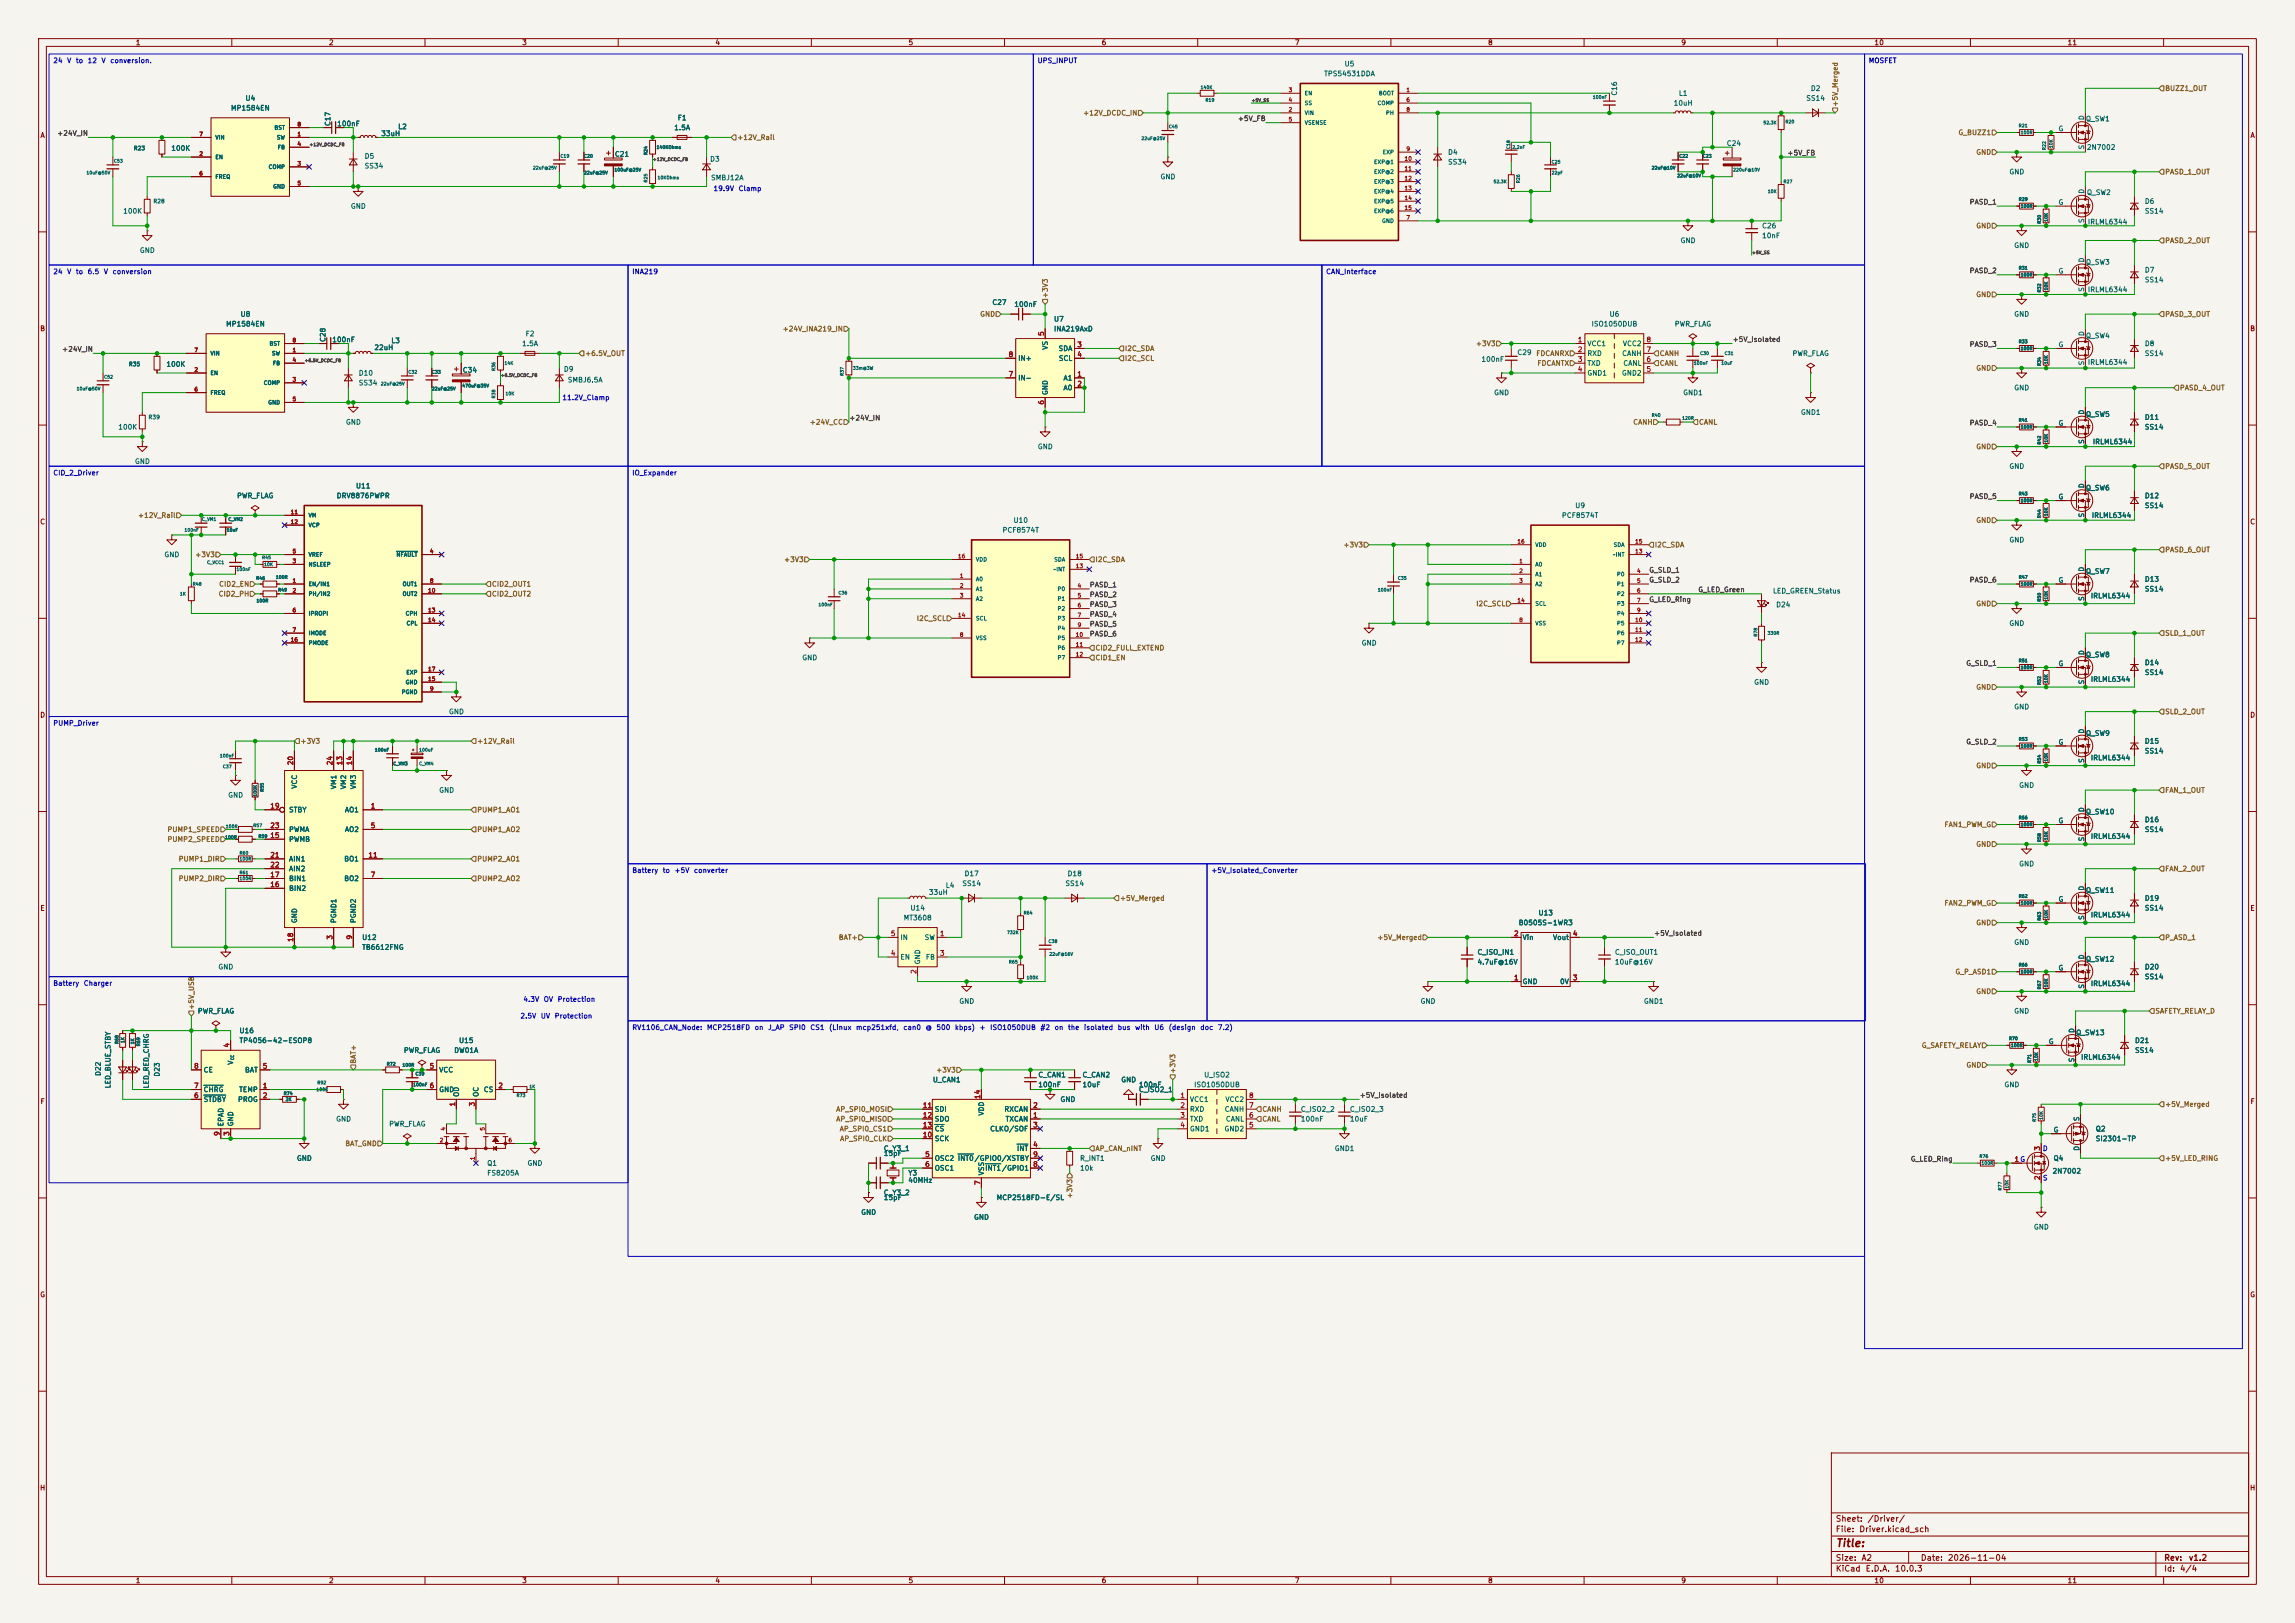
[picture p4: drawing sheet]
<svg xmlns="http://www.w3.org/2000/svg" width="594mm" height="420mm" viewBox="0 0 594 420" stroke-linecap="round" stroke-linejoin="round" font-family="sans-serif">
<defs><g id="words">
<text font-size="2" fill="#840000" x="475" y="400.8">Title:</text>
<g font-size="1.5" fill="#840000">
<text x="475" y="394.1">Sheet:</text>
<text x="483.2" y="394.1">/Driver/</text>
<text x="475" y="396.8">File:</text>
<text x="481.1" y="396.8">Driver.kicad_sch</text>
<text x="475" y="407">KiCad</text>
<text x="475" y="404.2">Size:</text>
<text x="481.7" y="404.2">A2</text>
<text x="482.7" y="407">E.D.A.</text>
<text x="490.3" y="407">10.0.3</text>
<text x="497" y="404.2">Date:</text>
<text x="504" y="404.2">2026-11-04</text>
<text x="560" y="404.2">Rev:</text>
<text x="560" y="407">Id:</text>
<text x="564.1" y="407">4/4</text>
<text x="566.4" y="404.2">v1.2</text>
</g>
<g font-size="1.3" fill="#840000">
<text x="35" y="12">1</text>
<text x="85" y="12">2</text>
<text x="135" y="12">3</text>
<text x="185" y="12">4</text>
<text x="235" y="12">5</text>
<text x="285" y="12">6</text>
<text x="335" y="12">7</text>
<text x="385" y="12">8</text>
<text x="435" y="12">9</text>
<text x="485" y="12">10</text>
<text x="535" y="12">11</text>
<text x="10.3" y="36">A</text>
<text x="582.3" y="36">A</text>
<text x="10.3" y="86">B</text>
<text x="582.3" y="86">B</text>
<text x="10.3" y="136">C</text>
<text x="582.3" y="136">C</text>
<text x="10.3" y="186">D</text>
<text x="582.3" y="186">D</text>
<text x="10.3" y="236">E</text>
<text x="582.3" y="236">E</text>
<text x="10.3" y="286">F</text>
<text x="582.3" y="286">F</text>
<text x="10.3" y="336">G</text>
<text x="582.3" y="336">G</text>
<text x="10.2" y="386">H</text>
<text x="582.2" y="386">H</text>
<text x="35" y="410">1</text>
<text x="85" y="410">2</text>
<text x="135" y="410">3</text>
<text x="185" y="410">4</text>
<text x="235" y="410">5</text>
<text x="285" y="410">6</text>
<text x="335" y="410">7</text>
<text x="385" y="410">8</text>
<text x="435" y="410">9</text>
<text x="485" y="410">10</text>
<text x="535" y="410">11</text>
</g>
<g font-size="1.3" fill="#0000c2">
<text x="13.7" y="16.6">24</text>
<text x="17.2" y="16.6">V</text>
<text x="19.5" y="16.6">to</text>
<text x="22.5" y="16.6">12</text>
<text x="26.1" y="16.6">V</text>
<text x="28.4" y="16.6">conversion.</text>
<text x="268.4" y="16.6">UPS_INPUT</text>
<text x="483.6" y="16.6">MOSFET</text>
<text x="184.5" y="49.7">19.9V</text>
<text x="191" y="49.7">Clamp</text>
<text x="13.7" y="71.2">24</text>
<text x="17.2" y="71.2">V</text>
<text x="19.5" y="71.2">to</text>
<text x="22.5" y="71.2">6.5</text>
<text x="26.7" y="71.2">V</text>
<text x="29" y="71.2">conversion</text>
<text x="163.5" y="71.2">INA219</text>
<text x="343.1" y="71.2">CAN_Interface</text>
<text x="145.4" y="103.8">11.2V_Clamp</text>
<text x="13.7" y="123.3">CID_2_Driver</text>
<text x="163.5" y="123.3">IO_Expander</text>
<text x="13.7" y="188.1">PUMP_Driver</text>
<text x="163.5" y="226.2">Battery</text>
<text x="171.4" y="226.2">to</text>
<text x="174.4" y="226.2">+5V</text>
<text x="179.5" y="226.2">converter</text>
<text x="313.4" y="226.2">+5V_Isolated_Converter</text>
<text x="13.7" y="255.4">Battery</text>
<text x="21.5" y="255.4">Charger</text>
<text x="134.6" y="263.9">2.5V</text>
<text x="135.3" y="259.5">4.3V</text>
<text x="139.8" y="263.9">UV</text>
<text x="140.6" y="259.5">OV</text>
<text x="143.4" y="263.9">Protection</text>
<text x="144.2" y="259.5">Protection</text>
<text x="163.5" y="266.8">RV1106_CAN_Node:</text>
<text x="182.8" y="266.8">MCP2518FD</text>
<text x="195.2" y="266.8">on</text>
<text x="198.7" y="266.8">J_AP</text>
<text x="204.1" y="266.8">SPI0</text>
<text x="209.6" y="266.8">CS1</text>
<text x="214.4" y="266.8">(Linux</text>
<text x="221.4" y="266.8">mcp251xfd,</text>
<text x="233.7" y="266.8">can0</text>
<text x="239.4" y="266.8">@</text>
<text x="242.2" y="266.8">500</text>
<text x="247" y="266.8">kbps)</text>
<text x="253.4" y="266.8">+</text>
<text x="256.1" y="266.8">ISO1050DUB</text>
<text x="269.2" y="266.8">#2</text>
<text x="272.8" y="266.8">on</text>
<text x="276.3" y="266.8">the</text>
<text x="280.4" y="266.8">isolated</text>
<text x="289.1" y="266.8">bus</text>
<text x="293.6" y="266.8">with</text>
<text x="298.6" y="266.8">U6</text>
<text x="302.3" y="266.8">(design</text>
<text x="310.5" y="266.8">doc</text>
<text x="315.1" y="266.8">7.2)</text>
<text x="528.6" y="298.2">D</text>
<text x="528.6" y="305.8">S</text>
</g>
<g font-size="1.3" fill="#006464">
<text x="347.9" y="17.5">U5</text>
<text x="342.6" y="20">TPS54531DDA</text>
<text x="468.6" y="23.8">D2</text>
<text x="59.6" y="28.9">MP1584EN</text>
<text x="63.4" y="26.4">U4</text>
<text x="418.8" y="24.9" transform="rotate(-90 418.8 24.9)">C16</text>
<text x="433.1" y="27.6">10uH</text>
<text x="434.4" y="25.1">L1</text>
<text x="467.4" y="26.4">SS14</text>
<text x="85.8" y="32.8" transform="rotate(-90 85.8 32.8)">C17</text>
<text x="87.1" y="33">100nF</text>
<text x="98.5" y="35.5">33uH</text>
<text x="102.9" y="33.7">L2</text>
<text x="174.4" y="34">1.5A</text>
<text x="175.3" y="31.5">F1</text>
<text x="532.7" y="34.3">G</text>
<text x="539.7" y="31.2" transform="rotate(-90 539.7 31.2)">D</text>
<text x="539.8" y="31.7">Q_SW1</text>
<text x="44.2" y="39.3">100K</text>
<text x="94.2" y="41.4">D5</text>
<text x="159" y="40.8">C21</text>
<text x="374.7" y="40.3">D4</text>
<text x="446.8" y="38.1">C24</text>
<text x="539.7" y="38.8" transform="rotate(-90 539.7 38.8)">S</text>
<text x="540" y="39.1">2N7002</text>
<text x="94.2" y="43.9">SS34</text>
<text x="183.7" y="42.1">D3</text>
<text x="183.9" y="46.9">SMBJ12A</text>
<text x="300.2" y="46.7">GND</text>
<text x="374.7" y="42.9">SS34</text>
<text x="519.9" y="45.4">GND</text>
<text x="532.7" y="53.3">G</text>
<text x="539.7" y="50.3" transform="rotate(-90 539.7 50.3)">D</text>
<text x="540" y="50.8">Q_SW2</text>
<text x="555" y="53">D6</text>
<text x="31.8" y="55.6">100K</text>
<text x="90.7" y="54.3">GND</text>
<text x="455.9" y="59.4">C26</text>
<text x="539.7" y="57.9" transform="rotate(-90 539.7 57.9)">S</text>
<text x="540.3" y="58.4">IRLML6344</text>
<text x="555" y="55.6">SS14</text>
<text x="36.1" y="65.7">GND</text>
<text x="434.8" y="63.2">GND</text>
<text x="455.9" y="61.9">10nF</text>
<text x="521.2" y="64.5">GND</text>
<text x="532.7" y="71.1">G</text>
<text x="539.7" y="68" transform="rotate(-90 539.7 68)">D</text>
<text x="539.8" y="68.8">Q_SW3</text>
<text x="555" y="70.8">D7</text>
<text x="539.7" y="75.6" transform="rotate(-90 539.7 75.6)">S</text>
<text x="540.3" y="75.9">IRLML6344</text>
<text x="555" y="73.4">SS14</text>
<text x="62.1" y="82.3">U8</text>
<text x="256.7" y="79.2">C27</text>
<text x="262.4" y="79.7">100nF</text>
<text x="272.7" y="83.5">U7</text>
<text x="416.5" y="82.3">U6</text>
<text x="521.2" y="82.3">GND</text>
<text x="58.4" y="84.8">MP1584EN</text>
<text x="84.5" y="88.6" transform="rotate(-90 84.5 88.6)">C28</text>
<text x="85.9" y="88.9">100nF</text>
<text x="101.1" y="89.1">L3</text>
<text x="135" y="89.9">1.5A</text>
<text x="135.9" y="87.3">F2</text>
<text x="272.7" y="86.1">INA219AxD</text>
<text x="410.7" y="89.9">VCC1</text>
<text x="411.8" y="84.8">ISO1050DUB</text>
<text x="419.9" y="89.9">VCC2</text>
<text x="433.3" y="84.8">PWR_FLAG</text>
<text x="539.7" y="87.1" transform="rotate(-90 539.7 87.1)">D</text>
<text x="539.8" y="87.8">Q_SW4</text>
<text x="555" y="89.9">D8</text>
<text x="42.9" y="95.2">100K</text>
<text x="96.8" y="90.9">22uH</text>
<text x="263.4" y="93.7">IN+</text>
<text x="271.5" y="90.6" transform="rotate(-90 271.5 90.6)">VS</text>
<text x="273.9" y="91.1">SDA</text>
<text x="273.9" y="93.7">SCL</text>
<text x="383.3" y="93.9">100nF</text>
<text x="392.6" y="92.2">C29</text>
<text x="410.7" y="92.4">RXD</text>
<text x="410.7" y="95">TXD</text>
<text x="419.7" y="92.4">CANH</text>
<text x="420" y="95">CANL</text>
<text x="463.8" y="92.4">PWR_FLAG</text>
<text x="532.7" y="90.1">G</text>
<text x="539.7" y="94.7" transform="rotate(-90 539.7 94.7)">S</text>
<text x="540.3" y="94.7">IRLML6344</text>
<text x="555" y="92.4">SS14</text>
<text x="92.7" y="97.5">D10</text>
<text x="92.7" y="100">SS34</text>
<text x="119.6" y="96.7">C34</text>
<text x="145.8" y="96.5">D9</text>
<text x="146.8" y="99.3">SMBJ6.5A</text>
<text x="263.4" y="98.8">IN-</text>
<text x="275.1" y="98.8">A1</text>
<text x="275.1" y="101.3">A0</text>
<text x="410.7" y="97.5">GND1</text>
<text x="419.7" y="97.5">GND2</text>
<text x="521.2" y="101.3">GND</text>
<text x="271.5" y="102.4" transform="rotate(-90 271.5 102.4)">GND</text>
<text x="386.6" y="102.6">GND</text>
<text x="435.5" y="102.6">GND1</text>
<text x="466" y="107.7">GND1</text>
<text x="539.7" y="107.4" transform="rotate(-90 539.7 107.4)">D</text>
<text x="30.5" y="111.5">100K</text>
<text x="89.4" y="110.2">GND</text>
<text x="532.7" y="110.5">G</text>
<text x="539.8" y="108.2">Q_SW5</text>
<text x="555" y="108.9">D11</text>
<text x="555" y="111.5">SS14</text>
<text x="268.5" y="116.5">GND</text>
<text x="539.7" y="115" transform="rotate(-90 539.7 115)">S</text>
<text x="541.5" y="115.3">IRLML6344</text>
<text x="34.8" y="120.4">GND</text>
<text x="519.9" y="121.6">GND</text>
<text x="61.2" y="129.2">PWR_FLAG</text>
<text x="87" y="129.2">DRV8876PWPR</text>
<text x="92" y="126.7">U11</text>
<text x="407.6" y="131.8">U9</text>
<text x="532.7" y="129.5">G</text>
<text x="539.7" y="126.5" transform="rotate(-90 539.7 126.5)">D</text>
<text x="539.8" y="127.2">Q_SW6</text>
<text x="555" y="129.2">D12</text>
<text x="555" y="131.8">SS14</text>
<text x="262.2" y="135.6">U10</text>
<text x="404.1" y="134.3">PCF8574T</text>
<text x="539.7" y="134.1" transform="rotate(-90 539.7 134.1)">S</text>
<text x="541.3" y="134.3">IRLML6344</text>
<text x="259.3" y="138.1">PCF8574T</text>
<text x="519.9" y="140.7">GND</text>
<text x="42.4" y="144.5">GND</text>
<text x="539.7" y="148.1" transform="rotate(-90 539.7 148.1)">D</text>
<text x="539.8" y="148.8">Q_SW7</text>
<text x="458.7" y="153.9">LED_GREEN_Status</text>
<text x="532.7" y="151.1">G</text>
<text x="539.7" y="155.6" transform="rotate(-90 539.7 155.6)">S</text>
<text x="541" y="155.1">IRLML6344</text>
<text x="555" y="150.8">D13</text>
<text x="555" y="153.4">SS14</text>
<text x="459.6" y="157.4">D24</text>
<text x="352.3" y="167.3">GND</text>
<text x="519.9" y="162.3">GND</text>
<text x="207.5" y="171.2">GND</text>
<text x="532.7" y="172.7">G</text>
<text x="539.7" y="169.6" transform="rotate(-90 539.7 169.6)">D</text>
<text x="539.8" y="170.4">Q_SW8</text>
<text x="555" y="172.4">D14</text>
<text x="453.9" y="177.5">GND</text>
<text x="539.7" y="177.2" transform="rotate(-90 539.7 177.2)">S</text>
<text x="541" y="176.7">IRLML6344</text>
<text x="555" y="175">SS14</text>
<text x="116.1" y="185.1">GND</text>
<text x="521.2" y="183.9">GND</text>
<text x="539.7" y="190" transform="rotate(-90 539.7 190)">D</text>
<text x="539.8" y="190.7">Q_SW9</text>
<text x="532.7" y="193">G</text>
<text x="539.7" y="197.6" transform="rotate(-90 539.7 197.6)">S</text>
<text x="541" y="197.1">IRLML6344</text>
<text x="555" y="192.7">D15</text>
<text x="555" y="195.3">SS14</text>
<text x="58.9" y="206.7">GND</text>
<text x="77.2" y="204.2" transform="rotate(-90 77.2 204.2)">VCC</text>
<text x="87.3" y="204.4" transform="rotate(-90 87.3 204.4)">VM1</text>
<text x="89.9" y="204.4" transform="rotate(-90 89.9 204.4)">VM2</text>
<text x="92.4" y="204.4" transform="rotate(-90 92.4 204.4)">VM3</text>
<text x="113.5" y="205.4">GND</text>
<text x="522.5" y="204.2">GND</text>
<text x="74.7" y="210.5">STBY</text>
<text x="74.7" y="215.6">PWMA</text>
<text x="89.1" y="210.5">AO1</text>
<text x="89.1" y="215.6">AO2</text>
<text x="532.7" y="213.3">G</text>
<text x="539.7" y="210.3" transform="rotate(-90 539.7 210.3)">D</text>
<text x="539.8" y="211">Q_SW10</text>
<text x="555" y="213.1">D16</text>
<text x="555" y="215.6">SS14</text>
<text x="74.7" y="218.1">PWMB</text>
<text x="539.7" y="217.9" transform="rotate(-90 539.7 217.9)">S</text>
<text x="541" y="217.4">IRLML6344</text>
<text x="74.7" y="223.2">AIN1</text>
<text x="74.7" y="225.8">AIN2</text>
<text x="89" y="223.2">BO1</text>
<text x="249.5" y="227">D17</text>
<text x="276.2" y="227">D18</text>
<text x="522.5" y="224.5">GND</text>
<text x="74.7" y="230.8">BIN2</text>
<text x="74.7" y="228.3">BIN1</text>
<text x="89" y="228.3">BO2</text>
<text x="240.3" y="231.9">33uH</text>
<text x="244.7" y="230.1">L4</text>
<text x="248.9" y="229.6">SS14</text>
<text x="275.6" y="229.6">SS14</text>
<text x="532.7" y="233.7">G</text>
<text x="539.7" y="230.6" transform="rotate(-90 539.7 230.6)">D</text>
<text x="539.8" y="231.3">Q_SW11</text>
<text x="555" y="233.4">D19</text>
<text x="77.2" y="239" transform="rotate(-90 77.2 239)">GND</text>
<text x="87.3" y="239" transform="rotate(-90 87.3 239)">PGND1</text>
<text x="92.4" y="239" transform="rotate(-90 92.4 239)">PGND2</text>
<text x="233.8" y="238.5">MT3608</text>
<text x="235.5" y="235.9">U14</text>
<text x="392.9" y="239.7">B0505S-1WR3</text>
<text x="398.1" y="237.2">U13</text>
<text x="539.7" y="238.2" transform="rotate(-90 539.7 238.2)">S</text>
<text x="541" y="237.7">IRLML6344</text>
<text x="555" y="235.9">SS14</text>
<text x="93.6" y="243.5">U12</text>
<text x="232.9" y="243.5">IN</text>
<text x="239.2" y="243.5">SW</text>
<text x="394" y="243.5">Vin</text>
<text x="401.8" y="243.5">Vout</text>
<text x="521.2" y="244.8">GND</text>
<text x="56.4" y="251.2">GND</text>
<text x="93.6" y="246.1">TB6612FNG</text>
<text x="232.9" y="248.6">EN</text>
<text x="238.5" y="249.7" transform="rotate(-90 238.5 249.7)">GND</text>
<text x="239.5" y="248.6">FB</text>
<text x="382.3" y="249.9">4.7uF@16V</text>
<text x="382.3" y="247.4">C_ISO_IN1</text>
<text x="417.8" y="247.4">C_ISO_OUT1</text>
<text x="417.8" y="249.9">10uF@16V</text>
<text x="532.7" y="251.4">G</text>
<text x="539.7" y="248.4" transform="rotate(-90 539.7 248.4)">D</text>
<text x="539.8" y="249.1">Q_SW12</text>
<text x="555" y="251.2">D20</text>
<text x="394" y="255">GND</text>
<text x="403.6" y="255">0V</text>
<text x="539.7" y="256" transform="rotate(-90 539.7 256)">S</text>
<text x="541" y="255.5">IRLML6344</text>
<text x="555" y="253.7">SS14</text>
<text x="51.1" y="262.6">PWR_FLAG</text>
<text x="248.2" y="260.1">GND</text>
<text x="367.5" y="260.1">GND</text>
<text x="425.3" y="260.1">GND1</text>
<text x="521.2" y="262.6">GND</text>
<text x="61.8" y="267.7">U16</text>
<text x="537.2" y="267.4" transform="rotate(-90 537.2 267.4)">D</text>
<text x="537.2" y="268.2">Q_SW13</text>
<text x="60.7" y="275.7" transform="rotate(-90 60.7 275.7)">V</text>
<text x="61.8" y="270.2">TP4056-42-ESOP8</text>
<text x="104.4" y="272.8">PWR_FLAG</text>
<text x="117.4" y="272.8">DW01A</text>
<text x="118.7" y="270.2">U15</text>
<text x="530.1" y="270.5">G</text>
<text x="537.2" y="275" transform="rotate(-90 537.2 275)">S</text>
<text x="538.5" y="274.5">IRLML6344</text>
<text x="552.5" y="270.2">D21</text>
<text x="552.5" y="272.8">SS14</text>
<text x="26.4" y="278.6" transform="rotate(-90 26.4 278.6)">D22</text>
<text x="28.9" y="281.8" transform="rotate(-90 28.9 281.8)">LED_BLUE_STBY</text>
<text x="38.8" y="281.8" transform="rotate(-90 38.8 281.8)">LED_RED_CHRG</text>
<text x="41.6" y="278.7" transform="rotate(-90 41.6 278.7)">D23</text>
<text x="52.6" y="277.8">CE</text>
<text x="63.3" y="277.8">BAT</text>
<text x="113.5" y="277.8">VCC</text>
<text x="241.3" y="280.4">U_CAN1</text>
<text x="268.6" y="281.6">100nF</text>
<text x="268.6" y="279.1">C_CAN1</text>
<text x="280" y="279.1">C_CAN2</text>
<text x="280" y="281.6">10uF</text>
<text x="290.1" y="280.4">GND</text>
<text x="294.6" y="281.6">100nF</text>
<text x="308.9" y="281.6">ISO1050DUB</text>
<text x="311.5" y="279.1">U_ISO2</text>
<text x="518.7" y="281.6">GND</text>
<text x="52.6" y="285.5">STDBY</text>
<text x="52.6" y="282.9">CHRG</text>
<text x="61.5" y="285.5">PROG</text>
<text x="61.8" y="282.9">TEMP</text>
<text x="113.5" y="282.9">GND</text>
<text x="119.1" y="284" transform="rotate(-90 119.1 284)">OD</text>
<text x="124.2" y="284" transform="rotate(-90 124.2 284)">OC</text>
<text x="125.1" y="282.9">CS</text>
<text x="241.8" y="288">SDI</text>
<text x="259.8" y="288">RXCAN</text>
<text x="274.3" y="285.5">GND</text>
<text x="294.6" y="282.9">C_ISO2_1</text>
<text x="307.8" y="285.5">VCC1</text>
<text x="307.8" y="288">RXD</text>
<text x="316.8" y="288">CANH</text>
<text x="317" y="285.5">VCC2</text>
<text x="336.6" y="288">C_ISO2_2</text>
<text x="349.3" y="288">C_ISO2_3</text>
<text x="58.1" y="291.6" transform="rotate(-90 58.1 291.6)">EPAD</text>
<text x="60.7" y="291.6" transform="rotate(-90 60.7 291.6)">GND</text>
<text x="86.9" y="290.5">GND</text>
<text x="100.6" y="291.8">PWR_FLAG</text>
<text x="241.8" y="290.5">SDO</text>
<text x="241.8" y="293.1">CS</text>
<text x="255" y="288.8" transform="rotate(-90 255 288.8)">VDD</text>
<text x="256.1" y="293.1">CLKO/SOF</text>
<text x="260.1" y="290.5">TXCAN</text>
<text x="307.8" y="290.5">TXD</text>
<text x="307.8" y="293.1">GND1</text>
<text x="316.8" y="293.1">GND2</text>
<text x="317.2" y="290.5">CANL</text>
<text x="336.6" y="290.5">100nF</text>
<text x="349.3" y="290.5">10uF</text>
<text x="531.4" y="293.3">G</text>
<text x="538.5" y="290.3" transform="rotate(-90 538.5 290.3)">S</text>
<text x="542.3" y="293.1">Q2</text>
<text x="228.6" y="298.2">C_Y3_1</text>
<text x="228.6" y="299.4">15pF</text>
<text x="241.8" y="295.6">SCK</text>
<text x="263.1" y="298.2">INT</text>
<text x="345.3" y="298.2">GND1</text>
<text x="538.5" y="297.9" transform="rotate(-90 538.5 297.9)">D</text>
<text x="542.3" y="295.6">SI2301-TP</text>
<text x="76.7" y="300.7">GND</text>
<text x="126" y="304.5">FS8205A</text>
<text x="126" y="302">Q1</text>
<text x="136.4" y="302">GND</text>
<text x="235" y="304.5">Y3</text>
<text x="241.8" y="300.7">OSC2 INT0/GPIO0/XSTBY</text>
<text x="241.8" y="303.2">OSC1</text>
<text x="254.9" y="303.2">INT1/GPIO1</text>
<text x="255" y="304.3" transform="rotate(-90 255 304.3)">VSS</text>
<text x="279.4" y="303.2">10k</text>
<text x="279.4" y="300.7">R_INT1</text>
<text x="297.7" y="300.7">GND</text>
<text x="531.1" y="304">2N7002</text>
<text x="531.4" y="300.7">Q4</text>
<text x="228.6" y="309.6">C_Y3_2</text>
<text x="228.6" y="310.9">15pF</text>
<text x="235" y="306.4">40MHz</text>
<text x="257.8" y="310.9">MCP2518FD-E/SL</text>
<text x="222.8" y="314.7">GND</text>
<text x="252" y="315.9">GND</text>
<text x="526.3" y="318.5">GND</text>
</g>
<g font-size="1.3" fill="#725600">
<text x="560.3" y="23.8">BUZZ1_OUT</text>
<text x="476" y="27.7" transform="rotate(-90 476 27.7)">+5V_Merged</text>
<text x="280.2" y="30.2">+12V_DCDC_IN</text>
<text x="506.8" y="35.3">G_BUZZ1</text>
<text x="190.7" y="36.5">+12V_Rail</text>
<text x="511.4" y="40.3">GND</text>
<text x="560.3" y="45.4">PASD_1_OUT</text>
<text x="511.4" y="59.4">GND</text>
<text x="560.3" y="63.2">PASD_2_OUT</text>
<text x="271.5" y="77.3" transform="rotate(-90 271.5 77.3)">+3V3</text>
<text x="511.4" y="77.2">GND</text>
<text x="253.5" y="82.3">GND</text>
<text x="560.3" y="82.3">PASD_3_OUT</text>
<text x="202.4" y="86.1">+24V_INA219_IN</text>
<text x="381.9" y="89.9">+3V3</text>
<text x="151.3" y="92.4">+6.5V_OUT</text>
<text x="291" y="91.1">I2C_SDA</text>
<text x="291" y="93.7">I2C_SCL</text>
<text x="397.5" y="92.4">FDCANRX</text>
<text x="397.8" y="95">FDCANTX</text>
<text x="429.5" y="92.4">CANH</text>
<text x="429.5" y="95">CANL</text>
<text x="511.4" y="96.2">GND</text>
<text x="564.1" y="101.3">PASD_4_OUT</text>
<text x="209.5" y="110.2">+24V_CC</text>
<text x="422.6" y="110.2">CANH</text>
<text x="439.6" y="110.2">CANL</text>
<text x="511.4" y="116.5">GND</text>
<text x="560.3" y="121.6">PASD_5_OUT</text>
<text x="35.6" y="134.3">+12V_Rail</text>
<text x="511.4" y="135.6">GND</text>
<text x="347.6" y="141.9">+3V3</text>
<text x="428.2" y="141.9">I2C_SDA</text>
<text x="560.3" y="143.2">PASD_6_OUT</text>
<text x="50.4" y="144.5">+3V3</text>
<text x="202.8" y="145.8">+3V3</text>
<text x="283.4" y="145.8">I2C_SDA</text>
<text x="56.5" y="154.6">CID2_PH</text>
<text x="56.6" y="152.1">CID2_EN</text>
<text x="127.2" y="154.6">CID2_OUT2</text>
<text x="127.2" y="152.1">CID2_OUT1</text>
<text x="237.2" y="161">I2C_SCL</text>
<text x="381.9" y="157.2">I2C_SCL</text>
<text x="511.4" y="157.2">GND</text>
<text x="560.3" y="164.8">SLD_1_OUT</text>
<text x="283.4" y="168.6">CID2_FULL_EXTEND</text>
<text x="283.4" y="171.2">CID1_EN</text>
<text x="511.4" y="178.8">GND</text>
<text x="560.3" y="185.1">SLD_2_OUT</text>
<text x="77.7" y="192.7">+3V3</text>
<text x="123.4" y="192.7">+12V_Rail</text>
<text x="511.4" y="199.1">GND</text>
<text x="560.3" y="205.4">FAN_1_OUT</text>
<text x="43.2" y="215.6">PUMP1_SPEED</text>
<text x="123.4" y="215.6">PUMP1_AO2</text>
<text x="123.4" y="210.5">PUMP1_AO1</text>
<text x="503.1" y="214.3">FAN1_PWM_G</text>
<text x="43.2" y="218.1">PUMP2_SPEED</text>
<text x="511.4" y="219.4">GND</text>
<text x="46.1" y="223.2">PUMP1_DIR</text>
<text x="123.4" y="223.2">PUMP2_AO1</text>
<text x="560.3" y="225.8">FAN_2_OUT</text>
<text x="46.1" y="228.3">PUMP2_DIR</text>
<text x="123.4" y="228.3">PUMP2_AO2</text>
<text x="289.8" y="233.4">+5V_Merged</text>
<text x="503.1" y="234.7">FAN2_PWM_G</text>
<text x="511.4" y="239.7">GND</text>
<text x="217" y="243.5">BAT+</text>
<text x="356.4" y="243.5">+5V_Merged</text>
<text x="560.3" y="243.5">P_ASD_1</text>
<text x="506" y="252.4">G_P_ASD1</text>
<text x="511.4" y="257.5">GND</text>
<text x="50.5" y="261.4" transform="rotate(-90 50.5 261.4)">+5V_USB</text>
<text x="557.7" y="262.6">SAFETY_RELAY_D</text>
<text x="92.4" y="275.4" transform="rotate(-90 92.4 275.4)">BAT+</text>
<text x="497.3" y="271.5">G_SAFETY_RELAY</text>
<text x="242.2" y="277.8">+3V3</text>
<text x="304.5" y="277.9" transform="rotate(-90 304.5 277.9)">+3V3</text>
<text x="508.8" y="276.6">GND</text>
<text x="216.3" y="288">AP_SPI0_MOSI</text>
<text x="326.6" y="288">CANH</text>
<text x="560.3" y="286.7">+5V_Merged</text>
<text x="216.3" y="290.5">AP_SPI0_MISO</text>
<text x="217.2" y="293.1">AP_SPI0_CS1</text>
<text x="326.6" y="290.5">CANL</text>
<text x="89.2" y="296.9">BAT_GND</text>
<text x="217.3" y="295.6">AP_SPI0_CLK</text>
<text x="283.4" y="298.2">AP_CAN_nINT</text>
<text x="560.3" y="300.7">+5V_LED_RING</text>
<text x="277.8" y="310.3" transform="rotate(-90 277.8 310.3)">+3V3</text>
</g>
<g font-size="1.3" fill="#0f0f0f">
<text x="14.7" y="35.4">+24V_IN</text>
<text x="320.3" y="31.6">+5V_FB</text>
<text x="462.5" y="40.5">+5V_FB</text>
<text x="509.7" y="53.2">PASD_1</text>
<text x="509.7" y="71">PASD_2</text>
<text x="448.3" y="88.8">+5V_Isolated</text>
<text x="15.9" y="91.3">+24V_IN</text>
<text x="509.7" y="90">PASD_3</text>
<text x="219.7" y="109.1">+24V_IN</text>
<text x="509.7" y="110.4">PASD_4</text>
<text x="509.7" y="129.4">PASD_5</text>
<text x="426.7" y="148.5">G_SLD_1</text>
<text x="281.9" y="152.3">PASD_1</text>
<text x="281.9" y="154.8">PASD_2</text>
<text x="426.7" y="151">G_SLD_2</text>
<text x="439.4" y="153.5">G_LED_Green</text>
<text x="509.7" y="151">PASD_6</text>
<text x="281.9" y="157.4">PASD_3</text>
<text x="281.9" y="159.9">PASD_4</text>
<text x="426.7" y="156.1">G_LED_Ring</text>
<text x="281.9" y="165">PASD_6</text>
<text x="281.9" y="162.4">PASD_5</text>
<text x="508.8" y="172.6">G_SLD_1</text>
<text x="508.8" y="192.9">G_SLD_2</text>
<text x="428" y="242.4">+5V_Isolated</text>
<text x="351.8" y="284.4">+5V_Isolated</text>
<text x="494.4" y="300.9">G_LED_Ring</text>
</g>
<g font-size="1.3" fill="#a90000">
<text x="270.5" y="87.1" transform="rotate(-90 270.5 87.1)">5</text>
<text x="408.2" y="88.9">1</text>
<text x="426" y="88.9">8</text>
<text x="260.9" y="92.7">8</text>
<text x="278.7" y="90.1">3</text>
<text x="278.7" y="92.7">4</text>
<text x="408.2" y="91.4">2</text>
<text x="408.2" y="94">3</text>
<text x="426" y="94">6</text>
<text x="426" y="91.4">7</text>
<text x="260.9" y="97.8">7</text>
<text x="278.7" y="97.8">1</text>
<text x="278.7" y="100.3">2</text>
<text x="408.2" y="96.5">4</text>
<text x="426" y="96.5">5</text>
<text x="270.5" y="104.8" transform="rotate(-90 270.5 104.8)">6</text>
<text x="76.2" y="198.2" transform="rotate(-90 76.2 198.2)">20</text>
<text x="86.3" y="198.2" transform="rotate(-90 86.3 198.2)">24</text>
<text x="88.9" y="198.2" transform="rotate(-90 88.9 198.2)">13</text>
<text x="91.4" y="198.2" transform="rotate(-90 91.4 198.2)">14</text>
<text x="69.8" y="209.5">19</text>
<text x="95.8" y="209.5">1</text>
<text x="69.8" y="214.6">23</text>
<text x="95.8" y="214.6">5</text>
<text x="69.8" y="217.1">15</text>
<text x="69.8" y="227.3">17</text>
<text x="69.8" y="222.2">21</text>
<text x="69.8" y="224.8">22</text>
<text x="95.2" y="222.2">11</text>
<text x="95.8" y="227.3">7</text>
<text x="69.8" y="229.8">16</text>
<text x="76.2" y="243.9" transform="rotate(-90 76.2 243.9)">18</text>
<text x="86.3" y="243.3" transform="rotate(-90 86.3 243.3)">3</text>
<text x="91.4" y="243.3" transform="rotate(-90 91.4 243.3)">9</text>
<text x="230.4" y="242.5">5</text>
<text x="243.1" y="242.5">1</text>
<text x="391.7" y="242.5">2</text>
<text x="407" y="242.5">4</text>
<text x="230.4" y="247.6">4</text>
<text x="243.1" y="247.6">3</text>
<text x="237.5" y="252.2" transform="rotate(-90 237.5 252.2)">2</text>
<text x="391.7" y="254">1</text>
<text x="407" y="254">3</text>
<text x="59.7" y="271.2" transform="rotate(-90 59.7 271.2)">4</text>
<text x="50.1" y="281.9">7</text>
<text x="50.1" y="276.8">8</text>
<text x="67.9" y="281.9">1</text>
<text x="67.9" y="276.8">5</text>
<text x="111.1" y="276.8">5</text>
<text x="111.1" y="281.9">6</text>
<text x="128.8" y="281.9">2</text>
<text x="50.1" y="284.5">6</text>
<text x="67.9" y="284.5">2</text>
<text x="118.1" y="286.5" transform="rotate(-90 118.1 286.5)">1</text>
<text x="123.2" y="286.5" transform="rotate(-90 123.2 286.5)">3</text>
<text x="238.7" y="287">11</text>
<text x="254" y="284.5" transform="rotate(-90 254 284.5)">14</text>
<text x="267.3" y="287">2</text>
<text x="305.4" y="284.5">1</text>
<text x="305.4" y="287">2</text>
<text x="323.1" y="287">7</text>
<text x="323.1" y="284.5">8</text>
<text x="238.7" y="289.5">12</text>
<text x="238.7" y="292.1">13</text>
<text x="267.3" y="289.5">1</text>
<text x="267.3" y="292.1">3</text>
<text x="305.4" y="289.5">3</text>
<text x="305.4" y="292.1">4</text>
<text x="323.1" y="292.1">5</text>
<text x="323.1" y="289.5">6</text>
<text x="57.1" y="294.1" transform="rotate(-90 57.1 294.1)">9</text>
<text x="59.7" y="294.1" transform="rotate(-90 59.7 294.1)">3</text>
<text x="238.7" y="294.6">10</text>
<text x="239.3" y="299.7">5</text>
<text x="267.3" y="297.2">4</text>
<text x="267.3" y="299.7">9</text>
<text x="528.3" y="297.9" transform="rotate(-90 528.3 297.9)">3</text>
<text x="239.3" y="302.2">6</text>
<text x="267.3" y="302.2">8</text>
<text x="521.3" y="301">1G</text>
<text x="521.3" y="301">1</text>
<text x="528.3" y="305.5" transform="rotate(-90 528.3 305.5)">2</text>
<text x="254" y="306.8" transform="rotate(-90 254 306.8)">7</text>
</g>
<g font-size="1" fill="#a90000">
<text x="333.4" y="29.1">2</text>
<text x="333.4" y="24.1">3</text>
<text x="333.4" y="26.6">4</text>
<text x="363.9" y="24.1">1</text>
<text x="363.9" y="26.6">6</text>
<text x="363.9" y="29.1">8</text>
<text x="51.5" y="35.5">7</text>
<text x="76.9" y="35.5">1</text>
<text x="76.9" y="32.9">8</text>
<text x="333.4" y="31.7">5</text>
<text x="51.5" y="40.6">2</text>
<text x="76.9" y="38">4</text>
<text x="363.4" y="41.8">10</text>
<text x="363.9" y="39.3">9</text>
<text x="51.5" y="45.6">6</text>
<text x="76.9" y="43.1">3</text>
<text x="363.4" y="44.4">11</text>
<text x="363.4" y="46.9">12</text>
<text x="76.9" y="48.2">5</text>
<text x="363.4" y="49.5">13</text>
<text x="363.4" y="52">14</text>
<text x="363.4" y="54.5">15</text>
<text x="363.9" y="57.1">7</text>
<text x="75.6" y="88.8">8</text>
<text x="50.2" y="91.4">7</text>
<text x="75.6" y="91.4">1</text>
<text x="75.6" y="93.9">4</text>
<text x="50.2" y="96.4">2</text>
<text x="50.2" y="101.5">6</text>
<text x="75.6" y="99">3</text>
<text x="75.6" y="104.1">5</text>
<text x="75.1" y="133.3">11</text>
<text x="75.1" y="135.8">12</text>
<text x="75.6" y="143.4">5</text>
<text x="111.1" y="143.4">4</text>
<text x="392.6" y="140.9">16</text>
<text x="423.1" y="143.4">13</text>
<text x="423.1" y="140.9">15</text>
<text x="75.6" y="146">3</text>
<text x="247.8" y="144.7">16</text>
<text x="248.3" y="149.8">1</text>
<text x="278.3" y="147.2">13</text>
<text x="278.3" y="144.7">15</text>
<text x="393.1" y="146">1</text>
<text x="393.1" y="148.5">2</text>
<text x="423.6" y="148.5">4</text>
<text x="75.6" y="151.1">1</text>
<text x="75.6" y="153.6">2</text>
<text x="110.7" y="153.6">10</text>
<text x="111.1" y="151.1">8</text>
<text x="248.3" y="152.3">2</text>
<text x="248.3" y="154.9">3</text>
<text x="278.8" y="152.3">4</text>
<text x="278.8" y="154.9">5</text>
<text x="393.1" y="151.1">3</text>
<text x="423.6" y="151.1">5</text>
<text x="423.6" y="153.6">6</text>
<text x="75.6" y="158.7">6</text>
<text x="110.7" y="158.7">13</text>
<text x="110.7" y="161.2">14</text>
<text x="247.8" y="159.9">14</text>
<text x="278.8" y="157.4">6</text>
<text x="278.8" y="159.9">7</text>
<text x="392.6" y="156.1">14</text>
<text x="393.1" y="161.2">8</text>
<text x="423.1" y="161.2">10</text>
<text x="423.6" y="156.1">7</text>
<text x="423.6" y="158.7">9</text>
<text x="75.1" y="166.3">16</text>
<text x="75.6" y="163.8">7</text>
<text x="248.3" y="165">8</text>
<text x="278.3" y="165">10</text>
<text x="278.3" y="167.6">11</text>
<text x="278.8" y="162.5">9</text>
<text x="423.1" y="163.8">11</text>
<text x="423.1" y="166.3">12</text>
<text x="110.7" y="173.9">17</text>
<text x="278.3" y="170.1">12</text>
<text x="110.7" y="176.5">15</text>
<text x="111.1" y="179">9</text>
<text x="115.5" y="292.7" transform="rotate(-90 115.5 292.7)">4</text>
<text x="125.7" y="292.7" transform="rotate(-90 125.7 292.7)">5</text>
<text x="113.7" y="295.8">2</text>
<text x="131.5" y="295.8">6</text>
<text x="123.1" y="300.3" transform="rotate(-90 123.1 300.3)">1</text>
</g>
<g font-size="1" fill="#006464">
<text x="337.6" y="30">VIN</text>
<text x="337.6" y="24.9">EN</text>
<text x="337.6" y="27.4">SS</text>
<text x="356.4" y="27.4">COMP</text>
<text x="356.8" y="24.9">BOOT</text>
<text x="358.6" y="30">PH</text>
<text x="70.9" y="33.8">BST</text>
<text x="337.6" y="32.5">VSENSE</text>
<text x="34.5" y="39.1">R23</text>
<text x="55.6" y="41.4">EN</text>
<text x="55.6" y="36.3">VIN</text>
<text x="71.5" y="36.3">SW</text>
<text x="71.8" y="38.9">FB</text>
<text x="357.8" y="40.1">EXP</text>
<text x="55.6" y="46.5">FREQ</text>
<text x="69.4" y="44">COMP</text>
<text x="355.5" y="42.7">EXP@1</text>
<text x="355.5" y="45.2">EXP@2</text>
<text x="355.5" y="47.8">EXP@3</text>
<text x="39.6" y="52.8">R28</text>
<text x="70.6" y="49">GND</text>
<text x="355.5" y="50.3">EXP@4</text>
<text x="355.5" y="52.8">EXP@5</text>
<text x="355.5" y="55.4">EXP@6</text>
<text x="357.6" y="57.9">GND</text>
<text x="69.6" y="89.7">BST</text>
<text x="33.2" y="95">R35</text>
<text x="54.4" y="92.2">VIN</text>
<text x="70.3" y="92.2">SW</text>
<text x="70.5" y="94.8">FB</text>
<text x="54.4" y="97.3">EN</text>
<text x="68.1" y="99.8">COMP</text>
<text x="54.4" y="102.4">FREQ</text>
<text x="69.3" y="104.9">GND</text>
<text x="38.3" y="108.7">R39</text>
<text x="79.8" y="134.1">VM</text>
<text x="79.8" y="136.7">VCP</text>
<text x="397.3" y="141.7">VDD</text>
<text x="417.5" y="141.7">SDA</text>
<text x="79.8" y="146.8">NSLEEP</text>
<text x="79.8" y="144.3">VREF</text>
<text x="102.5" y="144.3">NFAULT</text>
<text x="252.5" y="145.6">VDD</text>
<text x="272.5" y="148.1">~INT</text>
<text x="272.7" y="145.6">SDA</text>
<text x="397.3" y="146.8">A0</text>
<text x="397.3" y="149.4">A1</text>
<text x="417.3" y="144.3">~INT</text>
<text x="418.4" y="149.4">P0</text>
<text x="79.8" y="151.9">EN/IN1</text>
<text x="79.8" y="154.4">PH/IN2</text>
<text x="104.1" y="151.9">OUT1</text>
<text x="104.1" y="154.4">OUT2</text>
<text x="252.5" y="150.6">A0</text>
<text x="252.5" y="153.2">A1</text>
<text x="252.5" y="155.7">A2</text>
<text x="273.6" y="153.2">P0</text>
<text x="273.6" y="155.7">P1</text>
<text x="397.3" y="151.9">A2</text>
<text x="418.4" y="151.9">P1</text>
<text x="418.4" y="154.4">P2</text>
<text x="79.8" y="159.5">IPROPI</text>
<text x="104.9" y="159.5">CPH</text>
<text x="252.5" y="160.8">SCL</text>
<text x="273.6" y="158.3">P2</text>
<text x="273.6" y="160.8">P3</text>
<text x="397.3" y="157">SCL</text>
<text x="418.4" y="157">P3</text>
<text x="418.4" y="159.5">P4</text>
<text x="79.8" y="164.6">IMODE</text>
<text x="79.8" y="167.1">PMODE</text>
<text x="105.1" y="162.1">CPL</text>
<text x="252.5" y="165.9">VSS</text>
<text x="273.6" y="163.3">P4</text>
<text x="273.6" y="165.9">P5</text>
<text x="397.3" y="162.1">VSS</text>
<text x="418.4" y="162.1">P5</text>
<text x="418.4" y="164.6">P6</text>
<text x="418.4" y="167.1">P7</text>
<text x="273.6" y="168.4">P6</text>
<text x="273.6" y="171">P7</text>
<text x="103.8" y="179.8">PGND</text>
<text x="104.9" y="177.3">GND</text>
<text x="105" y="174.8">EXP</text>
</g>
<g font-size=".8" fill="#006464">
<text x="310.6" y="23.2">140K</text>
<text x="311.9" y="26.5">R19</text>
<text x="412.2" y="25.8">100nF</text>
<text x="302.4" y="33.4">C45</text>
<text x="456.3" y="32.4">52.3K</text>
<text x="462" y="32.1">R20</text>
<text x="522.4" y="33.1">R21</text>
<text x="522.9" y="34.9">100R</text>
<text x="145" y="41">C19</text>
<text x="151.1" y="41">C20</text>
<text x="167.7" y="40.2" transform="rotate(-90 167.7 40.2)">R24</text>
<text x="169.8" y="38.7">140KOhms</text>
<text x="295.3" y="36.4">22uF@25V</text>
<text x="391" y="38.7" transform="rotate(-90 391 38.7)">C18</text>
<text x="391.3" y="38.7">2.2nF</text>
<text x="434.5" y="41">C22</text>
<text x="440.6" y="41">C23</text>
<text x="529.7" y="38.9" transform="rotate(-90 529.7 38.9)">R22</text>
<text x="531.5" y="38.4" transform="rotate(-90 531.5 38.4)">10K</text>
<text x="22.3" y="45.3">10uF@50V</text>
<text x="29.4" y="42.3">C53</text>
<text x="137.8" y="44">22uF@25V</text>
<text x="151.1" y="45.3">22uF@25V</text>
<text x="158.9" y="44.6">100uF@25V</text>
<text x="167.7" y="47.3" transform="rotate(-90 167.7 47.3)">R25</text>
<text x="170.1" y="46.6">10KOhms</text>
<text x="386.5" y="47.6">52.3K</text>
<text x="393.5" y="47.5" transform="rotate(-90 393.5 47.5)">R26</text>
<text x="401.5" y="45.3">22pF</text>
<text x="401.5" y="42.5">C25</text>
<text x="427.4" y="44">22uF@10V</text>
<text x="434" y="46.1">22uF@10V</text>
<text x="448.5" y="44.6">220uF@10V</text>
<text x="461.5" y="47.6">R27</text>
<text x="457.5" y="50.1">10K</text>
<text x="522.4" y="52.2">R29</text>
<text x="522.9" y="54">100R</text>
<text x="528.4" y="58" transform="rotate(-90 528.4 58)">R30</text>
<text x="530.2" y="57.5" transform="rotate(-90 530.2 57.5)">10K</text>
<text x="522.4" y="70">R31</text>
<text x="522.9" y="71.7">100R</text>
<text x="528.4" y="75.8" transform="rotate(-90 528.4 75.8)">R32</text>
<text x="530.2" y="75.3" transform="rotate(-90 530.2 75.3)">10K</text>
<text x="522.4" y="89">R33</text>
<text x="130.5" y="94.6">14K</text>
<text x="220.6" y="95.9">33m@3W</text>
<text x="438.3" y="94.6">100nF</text>
<text x="439.9" y="92.1">C30</text>
<text x="445.4" y="94.6">10uF</text>
<text x="446.3" y="92.1">C31</text>
<text x="522.9" y="90.8">100R</text>
<text x="528.4" y="94.8" transform="rotate(-90 528.4 94.8)">R34</text>
<text x="530.2" y="94.3" transform="rotate(-90 530.2 94.3)">10K</text>
<text x="19.7" y="101.2">10uF@50V</text>
<text x="26.8" y="98.1">C52</text>
<text x="98.5" y="99.9">22uF@25V</text>
<text x="105.6" y="96.9">C32</text>
<text x="111.7" y="96.9">C33</text>
<text x="111.7" y="101.2">22uF@25V</text>
<text x="119.6" y="100.4">470uF@35V</text>
<text x="128.4" y="96.1" transform="rotate(-90 128.4 96.1)">R36</text>
<text x="218.5" y="97.4" transform="rotate(-90 218.5 97.4)">R37</text>
<text x="128.4" y="103.2" transform="rotate(-90 128.4 103.2)">R38</text>
<text x="130.7" y="102.5">10K</text>
<text x="427.4" y="108.1">R40</text>
<text x="435.3" y="108.8">120R</text>
<text x="522.4" y="109.3">R41</text>
<text x="522.9" y="111.1">100R</text>
<text x="528.4" y="115.1" transform="rotate(-90 528.4 115.1)">R42</text>
<text x="530.2" y="114.6" transform="rotate(-90 530.2 114.6)">10K</text>
<text x="522.4" y="128.4">R43</text>
<text x="522.9" y="130.2">100R</text>
<text x="47.6" y="137.8">100nF</text>
<text x="52.1" y="135">C_VM1</text>
<text x="58.6" y="137.8">10uF</text>
<text x="59" y="135">C_VM2</text>
<text x="528.4" y="134.2" transform="rotate(-90 528.4 134.2)">R44</text>
<text x="530.2" y="133.7" transform="rotate(-90 530.2 133.7)">10K</text>
<text x="53.5" y="146.2">C_VCC1</text>
<text x="61.1" y="147.9">100nF</text>
<text x="67.7" y="144.9">R45</text>
<text x="68.2" y="146.7">10K</text>
<text x="71.3" y="150">100R</text>
<text x="522.4" y="150">R47</text>
<text x="46.5" y="154.3">1K</text>
<text x="49.8" y="151.7">R48</text>
<text x="66.2" y="150.2">R46</text>
<text x="71.9" y="153.3">R49</text>
<text x="216.9" y="154">C36</text>
<text x="356.5" y="153.3">100nF</text>
<text x="361.7" y="150.2">C35</text>
<text x="522.9" y="151.7">100R</text>
<text x="528.4" y="155.8" transform="rotate(-90 528.4 155.8)">R50</text>
<text x="530.2" y="155.3" transform="rotate(-90 530.2 155.3)">10K</text>
<text x="66.3" y="156.1">100R</text>
<text x="211.7" y="157.1">100nF</text>
<text x="455" y="164.8" transform="rotate(-90 455 164.8)">R78</text>
<text x="457.4" y="164.4">330R</text>
<text x="522.4" y="171.6">R51</text>
<text x="522.9" y="173.3">100R</text>
<text x="528.4" y="177.4" transform="rotate(-90 528.4 177.4)">R52</text>
<text x="530.2" y="176.9" transform="rotate(-90 530.2 176.9)">10K</text>
<text x="522.4" y="191.9">R53</text>
<text x="56.8" y="196.2">100nF</text>
<text x="96.9" y="194.7">100nF</text>
<text x="108.4" y="194.7">100uF</text>
<text x="522.9" y="193.7">100R</text>
<text x="528.4" y="197.7" transform="rotate(-90 528.4 197.7)">R54</text>
<text x="530.2" y="197.2" transform="rotate(-90 530.2 197.2)">10K</text>
<text x="57.6" y="199">C37</text>
<text x="101.7" y="198.2">C_VM3</text>
<text x="108.4" y="198.2">C_VM4</text>
<text x="66.7" y="206.3" transform="rotate(-90 66.7 206.3)">100K</text>
<text x="68.4" y="205" transform="rotate(-90 68.4 205)">R55</text>
<text x="58.3" y="214.5">100R</text>
<text x="65.5" y="214.2">R57</text>
<text x="522.4" y="212.2">R56</text>
<text x="522.9" y="214">100R</text>
<text x="58.2" y="217.3">100R</text>
<text x="61.9" y="221.3">R60</text>
<text x="66.8" y="217">R59</text>
<text x="528.4" y="218" transform="rotate(-90 528.4 218)">R58</text>
<text x="530.2" y="217.5" transform="rotate(-90 530.2 217.5)">10K</text>
<text x="61.9" y="222.9">100R</text>
<text x="61.9" y="227.9">100R</text>
<text x="61.9" y="226.4">R61</text>
<text x="522.4" y="232.5">R62</text>
<text x="264.8" y="236.8">R64</text>
<text x="522.9" y="234.3">100R</text>
<text x="528.4" y="238.3" transform="rotate(-90 528.4 238.3)">R63</text>
<text x="530.2" y="237.8" transform="rotate(-90 530.2 237.8)">10K</text>
<text x="260.5" y="241.9">732K</text>
<text x="271.3" y="244.2">C38</text>
<text x="261" y="249.5">R65</text>
<text x="271.5" y="247.5">22uF@16V</text>
<text x="522.4" y="250.3">R66</text>
<text x="265.6" y="253.6">100K</text>
<text x="522.9" y="252.1">100R</text>
<text x="528.4" y="256.1" transform="rotate(-90 528.4 256.1)">R67</text>
<text x="530.2" y="255.6" transform="rotate(-90 530.2 255.6)">10K</text>
<text x="519.9" y="269.3">R70</text>
<text x="30.8" y="270.3" transform="rotate(-90 30.8 270.3)">R68</text>
<text x="32.4" y="270" transform="rotate(-90 32.4 270)">1K</text>
<text x="34.9" y="270.3" transform="rotate(-90 34.9 270.3)">1K</text>
<text x="36.4" y="270.8" transform="rotate(-90 36.4 270.8)">R69</text>
<text x="60.7" y="274.4" transform="rotate(-90 60.7 274.4)">CC</text>
<text x="100" y="275.9">R72</text>
<text x="520.4" y="271.1">100R</text>
<text x="525.9" y="275.2" transform="rotate(-90 525.9 275.2)">R71</text>
<text x="527.7" y="274.7" transform="rotate(-90 527.7 274.7)">10K</text>
<text x="82" y="280.8">R92</text>
<text x="104.1" y="276.2">100R</text>
<text x="106.8" y="281.3">100nF</text>
<text x="107.4" y="278.5">C39</text>
<text x="136.9" y="281.8">1K</text>
<text x="73.3" y="283.6">R74</text>
<text x="73.8" y="285.1">2K</text>
<text x="81.8" y="282.6">100K</text>
<text x="133.6" y="284.1">R73</text>
<text x="527.2" y="290.4" transform="rotate(-90 527.2 290.4)">R75</text>
<text x="528.9" y="289.9" transform="rotate(-90 528.9 289.9)">10K</text>
<text x="512.2" y="299.8">R76</text>
<text x="512.7" y="301.6">100R</text>
<text x="518.3" y="308.2" transform="rotate(-90 518.3 308.2)">R77</text>
<text x="520" y="307.7" transform="rotate(-90 520 307.7)">10K</text>
</g>
<g font-size=".8" fill="#0f0f0f">
<text x="323.8" y="26.6">+5V_SS</text>
<text x="80" y="38">+12V_DCDC_FB</text>
<text x="168.9" y="41.8">+12V_DCDC_FB</text>
<text x="453.4" y="66">+5V_SS</text>
<text x="78.7" y="93.9">+6.5V_DCDC_FB</text>
<text x="129.5" y="97.7">+6.5V_DCDC_FB</text>
</g>
</g></defs>
<path d="M0 0h594v420h-594z" fill="#f5f4ef" stroke="#f5f4ef" stroke-width=".26"/>
<g fill="none" stroke="#840000" stroke-width=".26">
<path d="M10 10h574v400h-574zM12 12h570v396h-570zM60 10v2M110 10v2M160 10v2M210 10v2M260 10v2M310 10v2M360 10v2M410 10v2M460 10v2M510 10v2"/>
<path d="M560 10v2M10 60h2M582 60h2M143.8 97h2M144.8 97l1 1.6h-2zM144.8 95.3v5M10 110h2M582 110h2M10 160h2M118.1 179.1v1.2h1.3l-1.3 1.3-1.3-1.3h1.3M118.1 179.1h.1M582 160h2"/>
<path d="M10 210h2M582 210h2M10 260h2M582 260h2M10 310h2M254 309.9v1.3h1.3l-1.3 1.2-1.3-1.2h1.3M254 309.9h.1M582 310h2M10 360h2M474 376h108v32h-108zM582 360h2M474 397.5h108"/>
<path d="M474 391.5h108M60 408v2M110 408v2M160 408v2M210 408v2M260 408v2M310 408v2M360 408v2M410 408v2M460 408v2M474 404.5h108M474 401.5h108"/>
<path d="M494 401.5v3M510 408v2M558 401.5v6.5M560 408v2"/>
</g>
<path d="M251.5 139.7h25.4v35.6h-25.4z" fill="#ffffc2"/>
<path d="M251.5 139.7h25.4v35.6h-25.4z" fill="none" stroke="#840000" stroke-width=".41"/>
<g fill="none" stroke="#840000" stroke-width=".26">
<path d="M246.4 149.9h5.1M246.4 152.4h5.1M246.4 154.9h5.1M246.4 144.8h5.1M276.9 152.4h5M276.9 154.9h5M276.9 157.5h5M276.9 147.3h5M276.9 144.8h5M246.4 160h5.1M246.4 165.1h5.1M276.9 160h5"/>
<path d="M276.9 165.1h5M276.9 162.6h5M276.9 167.6h5M276.9 170.2h5M275.6 232.4h5.1M277.4 231.4l1.5 1-1.5 1zM278.9 231.4v2M348 285.8v2M348 288.8v2M224.8 306.1h2M227.8 306.1h2.1"/>
</g>
<path d="M346.5 287.8h3M226.8 304.5v3.1" fill="none" stroke="#840000" stroke-width=".3"/>
<path d="M346.5 288.8h3M227.8 304.5v3.1" fill="none" stroke="#840000" stroke-width=".33"/>
<path d="M396.2 135.9h25.4v35.6h-25.4z" fill="#ffffc2"/>
<path d="M396.2 135.9h25.4v35.6h-25.4z" fill="none" stroke="#840000" stroke-width=".41"/>
<g fill="none" stroke="#840000" stroke-width=".26">
<path d="M391.2 146.1h5M391.2 148.6h5M391.2 151.1h5M391.2 156.2h5M391.2 141h5M421.6 148.6h5.1M421.6 151.1h5.1M421.6 153.7h5.1M421.6 156.2h5.1M421.6 158.8h5.1M421.6 143.5h5.1M421.6 141h5.1"/>
<path d="M391.2 161.3h5M421.6 161.3h5.1M421.6 163.8h5.1M421.6 166.4h5.1"/>
</g>
<path d="M262.9 87.6h15.2v15.3h-15.2z" fill="#ffffc2"/>
<path d="M260.3 97.8h2.6M260.3 92.7h2.6M262.9 87.6h15.2v15.3h-15.2zM270.5 85.1v2.5M278.1 97.8h2.6M278.1 90.2h2.6M278.1 92.7h2.6M270.5 102.9v2.5M278.1 100.3h2.6" fill="none" stroke="#840000" stroke-width=".26"/>
<path d="M307.3 281.9h15.3v12.7h-15.3z" fill="#ffffc2"/>
<g fill="none" stroke="#840000" stroke-width=".26">
<path d="M371.1 39.9h2M372.1 39.9l1 1.5h-2zM372.1 38.1v5.1M391.2 36.8v2.1M391.2 39.9v2M416.6 24.1v2.1M416.6 27.2v2M433.1 29.2h.5l.1-.3 .4-.2 .3 .2 .2 .3 .1-.3 .4-.2 .4 .2 .1 .3 .2-.3 .3-.2 .4 .2 .1 .3 .2-.3 .3-.2 .4 .2 .1 .3h.5M434.3 39.4v2M440.7 39.4v2M446.5 39.6h1M447 39.1v1"/>
<path d="M448.3 38.1v2.8M460.2 30h1.6v3.5h-1.6zM461 29.2v.8M461 33.5v.8M467.4 29.2h5M469.1 28.2l1.6 1-1.6 1zM470.7 28.2v2M390.4 45.2h1.5v3.6h-1.5zM391.2 44.5v.7M391.2 48.8v.7M401.3 40.6v2.1M401.3 43.7v2"/>
<path d="M434.3 42.4v2.1M440.7 42.4v2.1M446 40.9h4.6v.5h-4.6zM448.3 42.9v2.8M453.4 57.2v2M460.2 47.8h1.6v3.5h-1.6zM461 47v.8M461 51.3v.8M453.4 60.2v2M444.5 90.2v2M444.5 93.2v2.1M468.6 95.3l1-.7-1-.6-1 .6 1 .7v1.2"/>
<path d="M468.6 96.5h.1M270.5 110.5v1.3h1.3l-1.3 1.2-1.3-1.2h1.3M270.5 110.5h.1M468.6 101.6v1.3h1.3l-1.3 1.2-1.2-1.2h1.2M468.6 101.6h.1M354.3 161.3v1.3h1.3l-1.3 1.2-1.2-1.2h1.2M354.3 161.3h.1M455.2 162.1h1.5v3.5h-1.5zM455.9 171.5v1.2h1.3l-1.3 1.3-1.2-1.3h1.2M455.9 171.5h.1M455.9 161.3v.8M455.9 165.6v.8"/>
<path d="M523.2 177.8v1.3h1.3l-1.3 1.2-1.2-1.2h1.2M523.2 177.8h.1M61 194.3v2M61 197.4v2M522 193h.7M522.7 192.3h3.6v1.5h-3.6zM524.5 198.1v1.3h1.3l-1.3 1.3-1.3-1.3h1.3M524.5 198.1h.1M526.3 193h.7M528.8 193.8h1.6v3.6h-1.6zM529.6 193v.8M529.6 197.4v.7"/>
<path d="M532.1 193h5.4M537.5 191.1v3.8M538 191.3h2.5v3.5h-2.5M538 193h1.7v5.1M538 190.8v1M538 192.5v1M538 194.3v1M539.7 188v3.3M540 192.5l1 .3M540.5 192.7l.4 .6h-.8zM551.4 192.3h2.1M552.4 192.3l1.1 1.5h-2.1z"/>
<path d="M552.4 190.5v5.1M61 200.7v1.2h1.2l-1.2 1.3-1.3-1.3h1.3M61 200.7h.1M61 217.2h.7M61.7 216.4h3.6v1.5h-3.6zM65.3 202.7h1.5v3.5h-1.5zM65.3 217.2h.7M66 201.9v.8M66 206.2v.8M522 213.4h.7M522.7 212.6h3.6v1.5h-3.6zM524.5 218.4v1.3h1.3l-1.3 1.3-1.3-1.3h1.3"/>
<path d="M524.5 218.4h.1M526.3 213.4h.7M528.8 214.1h1.6v3.6h-1.6zM529.6 213.4v.7M529.6 217.7v.7M532.1 213.4h5.4M537.5 211.5v3.8M538 211.6h2.5v3.5h-2.5M538 213.4h1.7v5M538 211.1v1M538 212.9v1M538 214.6v1"/>
<path d="M539.7 208.3v3.3M540 212.9l1 .2M540.5 213l.4 .6h-.8zM551.4 212.6h2.1M552.4 212.6l1.1 1.5h-2.1zM552.4 210.8v5.1M61 222.3h.7M61.7 221.5h3.6v1.5h-3.6zM65.3 222.3h.7M522 233.7h.7M522.7 232.9h3.6v1.5h-3.6zM523.2 238.8v1.2h1.3l-1.3 1.3-1.2-1.3h1.2"/>
<path d="M523.2 238.8h.1M526.3 233.7h.7M528.8 234.4h1.6v3.6h-1.6zM529.6 233.7v.7M529.6 238v.8M532.1 233.7h5.4M537.5 231.8v3.8M538 231.9h2.5v3.6h-2.5M538 233.7h1.7v5.1M538 231.4v1M538 233.2v1M538 235v1"/>
<path d="M539.7 228.6v3.3M540 233.2l1 .2M540.5 233.3l.4 .6h-.8zM551.4 232.9h2.1M552.4 232.9l1.1 1.5h-2.1zM552.4 231.1v5.1M369.6 254v1.3h1.2l-1.2 1.2-1.3-1.2h1.3M369.6 254h.1M379.7 245.1v2M379.7 248.2v2M391.2 254h2.5M391.2 242.6h2.5"/>
<path d="M393.7 241.3h12.7v14h-12.7zM406.4 254h2.5M406.4 242.6h2.5M415.3 245.1v2M415.3 248.2v2M428 254v1.3h1.3l-1.3 1.2-1.3-1.2h1.3M428 254h.1M522 251.5h.7M522.7 250.7h3.6v1.5h-3.6zM523.2 256.5v1.3h1.3l-1.3 1.3-1.2-1.3h1.2M523.2 256.5h.1M526.3 251.5h.7"/>
<path d="M528.8 252.2h1.6v3.6h-1.6zM529.6 251.5v.7M529.6 255.8v.7M532.1 251.5h5.4M537.5 249.6v3.8M538 249.7h2.5v3.5h-2.5M538 251.5h1.7v5M538 249.2v1M538 251v1M538 252.7v1M539.7 246.4v3.3M540 251l1 .2"/>
<path d="M540.5 251.1l.4 .6h-.8zM551.4 250.7h2.1M552.4 250.7l1.1 1.5h-2.1zM552.4 248.9v5.1M266.7 276.9v2M266.7 279.9v2M278.1 276.9v2M278.1 279.9v2M519.4 270.5h.8M520.2 269.7h3.5v1.6h-3.5zM520.7 275.6v1.3h1.3l-1.3 1.2-1.3-1.2h1.3M520.7 275.6h.1"/>
<path d="M523.7 270.5h.8M526.3 271.3h1.5v3.5h-1.5zM527 270.5v.8M527 274.8v.8M529.6 270.5h5.3M534.9 268.6v3.8M535.4 268.7h2.6v3.6h-2.6M535.4 270.5h1.8v5.1M535.4 268.2v1M535.4 270v1M535.4 271.8v1M537.2 265.4v3.3"/>
<path d="M537.5 270l1 .3M538 270.1l.4 .7h-.8zM548.9 269.7h2M549.9 269.7l1 1.6h-2zM549.9 268v5.1M271.8 281.9v1.3h1.2l-1.2 1.3-1.3-1.3h1.3M271.8 281.9h.1M276.1 297.9h1.5v3.6h-1.5zM276.9 297.2v.7M292.1 283.2h1.3l-1.3-1.3-1.3 1.3h1.3v1.3M292.1 284.5h.1M292.1 284.5h2"/>
<path d="M295.1 284.5h2.1M299.7 294.6v1.3h1.3l-1.3 1.3-1.3-1.3h1.3M299.7 294.6h.1M304.8 284.5h2.5M304.8 287h2.5M304.8 289.6h2.5M304.8 292.1h2.5M307.3 281.9h15.3v12.7h-15.3zM315 281.9v1.3M315 284.5v1.3M315 287v1.3M315 289.6v1.2"/>
<path d="M315 292.1v1.3M322.6 284.5h2.5M322.6 287h2.5M322.6 289.6h2.5M322.6 292.1h2.5M335.3 285.8v2M335.3 288.8v2M348 292.1v1.3h1.2l-1.2 1.2-1.3-1.2h1.3M348 292.1h.1M526 299.1v3.8M526.5 299.2h2.6v3.6h-2.6M526.5 298.7v1"/>
<path d="M527.6 286.5h1.5v3.6h-1.5zM528.3 285.8v.7M528.3 290.1v.7M528.3 295.9v3.3M530.9 293.4h5.3M536.2 291.5v3.8M536.7 291.6h2.5v3.5h-2.5M536.7 291.1v1M536.7 292.9v1M536.7 294.6v1.1M538.5 288.3v5.1h-1.8M538.5 295.1v3.4"/>
<path d="M538.7 292.9l1 .2M539.2 293l.4 .6h-.7zM224.8 308.6v1.3h1.3l-1.3 1.3-1.3-1.3h1.3M224.8 308.6h.1M224.8 301h2M227.8 301h2.1M229.6 302.8h3.1v1.5h-3.1zM231.1 301v1.3M231.1 304.8v1.3M276.9 301.5v.8M511.8 301h.8M512.6 300.2h3.5v1.6h-3.5z"/>
<path d="M516.1 301h.8M518.7 304.3h1.5v3.5h-1.5zM519.4 303.5v.8M519.4 307.8v.8M520.7 301h5.3M526.5 301h1.8v5.1M526.5 300.5v1M526.5 302.3v1M528.3 312.4v1.3h1.3l-1.3 1.3-1.3-1.3h1.3M528.3 312.4h.1M528.7 300.6h.8M529.1 300.6l.4 .6h-.8z"/>
<circle cx="538.9" cy="193" r="2.79"/>
<circle cx="538.9" cy="213.4" r="2.79"/>
<circle cx="538.9" cy="233.7" r="2.79"/>
<circle cx="538.9" cy="251.5" r="2.79"/>
<circle cx="536.3" cy="270.5" r="2.79"/>
<circle cx="537.6" cy="293.4" r="2.79"/>
<circle cx="527.4" cy="301" r="2.79"/>
</g>
<g fill="none" stroke="#840000" stroke-width=".3">
<path d="M389.6 38.9h3.1M415 26.2h3.1M399.8 42.7h3M432.8 41.4h3.1M439.2 41.4h3M451.9 59.2h3M443 93.2h3M59.4 196.3h3.1M378.2 247.1h3.1M413.8 247.1h3M265.2 278.9h3M276.6 278.9h3.1"/>
<path d="M226.8 299.5v3M294.1 283v3M333.8 287.8h3"/>
</g>
<g fill="none" stroke="#840000" stroke-width=".33">
<path d="M389.6 39.9h3.1M415 27.2h3.1M399.8 43.7h3M432.8 42.4h3.1M439.2 42.4h3M451.9 60.2h3M443 92.2h3M59.4 197.4h3.1M378.2 248.2h3.1M413.8 248.2h3M265.2 279.9h3M276.6 279.9h3.1"/>
<path d="M227.8 299.5v3M295.1 283v3M333.8 288.8h3"/>
</g>
<path d="M230.4 304.8h1.5M230.4 302.3h1.5" fill="none" stroke="#840000" stroke-width=".38"/>
<g fill="#840000" stroke="#840000" stroke-width=".26">
<path d="M538.2 193l1-.3v.7z"/>
<path d="M535.7 270.5l1-.4v.8z"/>
<path d="M537.2 293l1 .4-1 .4z"/>
<path d="M538.2 251.5l1-.4v.7z"/>
<path d="M526.8 301l1-.4v.8z"/>
<path d="M538.2 233.7l1-.4v.8z"/>
<path d="M538.2 213.4l1-.4v.7z"/>
<path d="M446 42.4h4.6v.5h-4.6z"/>
<circle cx="539.7" cy="191.3" r=".25"/>
<circle cx="539.7" cy="194.8" r=".25"/>
<circle cx="537.2" cy="268.7" r=".25"/>
<circle cx="537.2" cy="272.3" r=".25"/>
<circle cx="538.5" cy="295.1" r=".25"/>
<circle cx="538.5" cy="291.6" r=".25"/>
<circle cx="539.7" cy="249.7" r=".25"/>
<circle cx="539.7" cy="253.2" r=".25"/>
<circle cx="528.3" cy="299.2" r=".25"/>
<circle cx="528.3" cy="302.8" r=".25"/>
<circle cx="539.7" cy="231.9" r=".25"/>
<circle cx="539.7" cy="235.5" r=".25"/>
<circle cx="539.7" cy="211.6" r=".25"/>
<circle cx="539.7" cy="215.1" r=".25"/>
</g>
<path d="M336.5 21.6h25.4v40.6h-25.4z" fill="#ffffc2"/>
<path d="M336.5 21.6h25.4v40.6h-25.4z" fill="none" stroke="#840000" stroke-width=".41"/>
<g fill="none" stroke="#840000" stroke-width=".26">
<path d="M41.1 36.3h1.6v3.6h-1.6zM41.9 35.6v.7M41.9 39.9v.7M309.9 24.1h.7M310.6 23.4h3.6v1.5h-3.6zM314.2 24.1h.8M331.5 24.1h5M331.5 29.2h5M331.5 26.7h5M331.5 31.8h5M361.9 24.1h5.1M361.9 29.2h5.1"/>
<path d="M361.9 26.7h5.1M361.9 39.4h5.1M361.9 57.2h5.1M361.9 41.9h5.1M361.9 44.5h5.1M361.9 47h5.1M361.9 49.5h5.1M361.9 52.1h5.1M361.9 54.6h5.1M436.9 57.2v1.2h1.2l-1.2 1.3-1.3-1.3h1.3M436.9 57.2h.1M26.7 96.5v2.1"/>
<path d="M26.7 99.6v2M39.9 92.2h1.5v3.6h-1.5zM40.6 91.4v.8M40.6 95.8v.7M89.2 97h2M90.2 97l1 1.6h-2zM90.2 95.3v5M105.4 95.3v2M105.4 98.3v2M111.8 95.3v2M111.8 98.3v2M117.1 96.8h4.6v.5h-4.6z"/>
<path d="M117.6 95.5h1M118.1 95v1M119.4 94v2.8M119.4 98.8v2.8M128.8 99.8h1.5v3.6h-1.5zM128.8 92.2h1.5v3.6h-1.5zM129.5 91.4v.8M129.5 95.8v.7M129.5 99.1v.7M388.6 96.5v1.3h1.3l-1.3 1.3-1.3-1.3h1.3M388.6 96.5h.1M391.2 90.2v2"/>
<path d="M391.2 93.2v2.1M438.1 87.6l1.1-.6-1.1-.6-1 .6 1 .6v1.3M438.1 88.9h.1M438.1 96.5v1.3h1.3l-1.3 1.3-1.2-1.3h1.2M438.1 96.5h.1M438.1 90.2v2M438.1 93.2v2.1M36.1 107.4h1.5v3.6h-1.5zM36.8 114.3v1.3h1.3l-1.3 1.2-1.2-1.2h1.2M36.8 114.3h.1M36.8 106.7v.7M36.8 111v.8"/>
<path d="M91.4 104.1v1.3h1.3l-1.3 1.3-1.2-1.3h1.2M91.4 104.1h.1M129.5 103.4v.7M430.5 109.2h.8M431.3 108.5h3.5v1.5h-3.5zM434.8 109.2h.8M44.4 138.4v1.3h1.3l-1.3 1.3-1.2-1.3h1.2M44.4 138.4h.1M52.1 133.4v2M52.1 136.4v2M58.4 133.4v2M58.4 136.4v2"/>
<path d="M66 132.1l1.1-.7-1.1-.6-1 .6 1 .7v1.3M66 133.4h.1M454.9 155.4h2l-1 1.6zM454.9 157h2M455.9 153.7v5.1M456.7 156.2l.5 .5v-.2v.2h-.3M457.2 155.7l.5 .5v-.2v.2h-.2M101.6 193v2.1M101.6 196.1v2M106.4 194.9h3.1v.4h-3.1zM106.7 194.1h.5M106.9 193.8v.5"/>
<path d="M107.9 193v1.9M107.9 196.3v1.8M115.6 199.4v1.3h1.2l-1.2 1.2-1.3-1.2h1.3M115.6 199.4h.1M61 214.6h.7M61.7 213.9h3.6v1.5h-3.6zM65.3 214.6h.7M61 227.3h.7M61.7 226.6h3.6v1.5h-3.6zM65.3 227.3h.7M55.9 265.4l1-.6-1-.6-1 .6 1 .6v1.3M55.9 266.7h.1"/>
<path d="M72.4 284.5h.8M73.2 283.7h3.5v1.5h-3.5zM76.7 284.5h.8M114.9 294.1h1.3M115.6 290.8v2.6h5M115.6 294.1v3.1h15.2v-3.1M117.3 294.1h1.6M118.1 294.1v1.8h-5.1M118.6 296.7v1M120 294.1h1.3M120.6 294.1v3.1M123.2 297.2v3.8"/>
<path d="M125.1 294.1h1.3M125.7 290.8v2.6h5.1M125.7 294.1v3.1M127.5 294.1h1.5M127.8 296.7v1M128.3 294.1v1.8h5M130.2 294.1h1.2M138.4 295.9v1.3h1.3l-1.3 1.3-1.2-1.3h1.2M138.4 295.9h.1"/>
<circle cx="115.6" cy="295.9" r=".36"/>
<circle cx="120.6" cy="297.2" r=".36"/>
<circle cx="125.7" cy="297.2" r=".36"/>
<circle cx="130.8" cy="295.9" r=".36"/>
</g>
<g fill="#840000" stroke="#840000" stroke-width=".26">
<path d="M106.4 195.9h3.1v.4h-3.1z"/>
<path d="M117.1 98.3h4.6v.5h-4.6z"/>
<path d="M128.3 294.4l.7 1h-1.5z"/>
<path d="M118.1 294.4l.8 1h-1.6z"/>
<path d="M127.8 297.2l.7-.5v1z"/>
<path d="M117.9 296.7l.7 .5-.7 .5z"/>
</g>
<path d="M25.1 98.6h3.1M103.9 97.3h3M110.2 97.3h3.1M389.6 93.2h3.1M436.6 93.2h3.1M50.5 136.4h3.1M56.9 136.4h3M100.1 196.1h3" fill="none" stroke="#840000" stroke-width=".3"/>
<path d="M25.1 99.6h3.1M103.9 98.3h3M110.2 98.3h3.1M389.6 92.2h3.1M436.6 92.2h3.1M50.5 135.4h3.1M56.9 135.4h3M100.1 195.1h3" fill="none" stroke="#840000" stroke-width=".33"/>
<path d="M52.1 271.8h15.2v20.3h-15.2z" fill="#ffffc2"/>
<g fill="none" stroke="#840000" stroke-width=".26">
<path d="M49.5 276.9h2.6M52.1 271.8h15.2v20.3h-15.2zM59.7 269.2v2.6M67.3 276.9h2.5M99.1 276.9h.7M99.8 276.1h3.6v1.5h-3.6zM103.4 276.9h.7M49.5 281.9h2.6M49.5 284.5h2.6M57.1 292.1v2.5M59.7 292.1v2.5M67.3 281.9h2.5"/>
<path d="M67.3 284.5h2.5"/>
</g>
<path d="M52.7 283.4h5.8M52.7 280.8h5.1" fill="none" stroke="#006464" stroke-width=".26"/>
<path d="M410.2 86.4h15.2v12.7h-15.2z" fill="#ffffc2"/>
<g fill="none" stroke="#840000" stroke-width=".26">
<path d="M302.3 31.8v2M302.3 34.8v2M302.3 40.6v1.3h1.2l-1.2 1.3-1.3-1.3h1.3M302.3 40.6h.1M407.7 88.9h2.5M407.7 91.4h2.5M407.7 94h2.5M407.7 96.5h2.5M410.2 86.4h15.2v12.7h-15.2zM417.8 86.4v1.2M417.8 88.9v1.3M417.8 91.4v1.3"/>
<path d="M417.8 94v1.3M417.8 96.5v1.3M425.4 88.9h2.6M425.4 91.4h2.6M425.4 94h2.6M425.4 96.5h2.6M109.2 275.6l1-.6-1-.7-1 .7 1 .6v1.3M109.2 276.9h.1M78.7 294.6v1.3h1.3l-1.3 1.3-1.2-1.3h1.2M78.7 294.6h.1M83.8 281.9h.8M84.6 281.2h3.5v1.5h-3.5z"/>
<path d="M88.1 281.9h.8M88.9 284.5v1.3h1.3l-1.3 1.2-1.3-1.2h1.3M88.9 284.5h.1M105.4 294.6l1-.6-1-.6-1 .6 1 .6v1.3M105.4 295.9h.1M132.1 281.9h.7M132.8 281.2h3.6v1.5h-3.6zM136.4 281.9h.8"/>
</g>
<path d="M300.7 33.8h3.1" fill="none" stroke="#840000" stroke-width=".3"/>
<path d="M300.7 34.8h3.1" fill="none" stroke="#840000" stroke-width=".33"/>
<path d="M113 274.3h15.3v10.2h-15.3z" fill="#ffffc2"/>
<g fill="none" stroke="#840000" stroke-width=".26">
<path d="M360.7 148.6v2M360.7 151.6v2.1M30.7 276.1h2.1l-1.1 1.5zM30.7 277.6h2.1M31 267.5h1.5v3.5h-1.5zM31.7 266.7v.8M31.7 271v.8M31.7 274.3v5.1M32.5 276.9l.5 .5v-.3v.3h-.2M33 276.4l.5 .5v-.3v.3h-.2M33.3 276.1h2l-1 1.5zM33.3 277.6h2"/>
<path d="M33.5 267.5h1.6v3.5h-1.6zM34.3 266.7v.8M34.3 271v.8M34.3 274.3v5.1M35.1 276.9l.5 .5v-.3v.3h-.3M35.6 276.4l.5 .5v-.3v.3h-.3M106.7 276.9v2M106.7 279.9v2M110.5 276.9h2.5M113 274.3h15.3v10.2h-15.3zM110.5 281.9h2.5M118.1 284.5v2.5"/>
<path d="M123.2 284.5v2.5M128.3 281.9h2.5"/>
</g>
<path d="M359.2 151.6h3M105.2 279.9h3" fill="none" stroke="#840000" stroke-width=".3"/>
<path d="M359.2 150.6h3M105.2 278.9h3" fill="none" stroke="#840000" stroke-width=".33"/>
<path d="M73.7 199.4h20.3v40.6h-20.3z" fill="#ffffc2"/>
<g fill="none" stroke="#840000" stroke-width=".26">
<path d="M48.8 151.9h1.5v3.5h-1.5zM49.5 151.1v.8M49.5 155.4v.8M61 143.5v2M61 146.6v2M67.3 153.7h.8M67.3 146.1h.8M67.3 151.1h.8M68.1 152.9h3.5v1.5h-3.5zM68.1 145.3h3.5v1.5h-3.5zM68.1 150.4h3.5v1.5h-3.5zM71.6 153.7h.8"/>
<path d="M71.6 146.1h.8M71.6 151.1h.8M73.7 199.4h20.3v40.6h-20.3zM76.2 194.3v5.1M86.4 194.3v5.1M88.9 194.3v5.1M91.4 194.3v5.1M68.6 209.6h3.8M68.6 214.6h5.1M68.6 217.2h5.1M94 209.6h5.1M94 214.6h5.1"/>
<path d="M68.6 227.3h5.1M68.6 222.3h5.1M68.6 229.9h5.1M68.6 224.8h5.1M94 227.3h5.1M94 222.3h5.1M58.4 245.1v1.3h1.3l-1.3 1.3-1.3-1.3h1.3M58.4 245.1h.1M76.2 240v5.1M86.4 240v5.1M91.4 240v5.1"/>
<circle cx="73" cy="209.5" r=".63"/>
</g>
<path d="M59.4 146.6h3.1" fill="none" stroke="#840000" stroke-width=".3"/>
<path d="M59.4 145.5h3.1" fill="none" stroke="#840000" stroke-width=".33"/>
<path d="M78.7 130.8h30.5v50.8h-30.5z" fill="#ffffc2"/>
<path d="M78.7 130.8h30.5v50.8h-30.5z" fill="none" stroke="#840000" stroke-width=".41"/>
<g fill="none" stroke="#840000" stroke-width=".26">
<path d="M73.7 133.4h5M73.7 135.9h5M73.7 151.1h5M73.7 153.7h5M73.7 146.1h5M73.7 143.5h5M73.7 158.8h5M109.2 151.1h5.1M109.2 153.7h5.1M109.2 143.5h5.1M109.2 158.8h5.1M73.7 163.8h5"/>
<path d="M73.7 166.4h5M109.2 179.1h5.1M109.2 161.3h5.1M109.2 176.5h5.1M109.2 174h5.1M270.5 242.6v2M270.5 245.6v2.1"/>
</g>
<path d="M102.6 142.7h5.5" fill="none" stroke="#006464" stroke-width=".26"/>
<path d="M269 245.6h3" fill="none" stroke="#840000" stroke-width=".3"/>
<path d="M269 244.6h3" fill="none" stroke="#840000" stroke-width=".33"/>
<path d="M241.3 284.5h25.4v20.3h-25.4z" fill="#ffffc2"/>
<g fill="none" stroke="#840000" stroke-width=".26">
<path d="M522 39.4v1.2h1.2l-1.2 1.3-1.3-1.3h1.3M522 39.4h.1M522 34.3h.7M522.7 33.5h3.6v1.6h-3.6zM526.3 34.3h.7M530.1 35.1h1.5v3.5h-1.5zM530.9 34.3v.8M530.9 38.6v.8M532.1 34.3h5.4M537.5 32.4v3.8M538 32.5h2.5v3.6h-2.5M538 34.3h1.7v5.1"/>
<path d="M538 32v1M538 33.8v1M538 35.6v1M539.7 29.2v3.3M540 33.8l1 .2M540.5 33.9l.4 .6h-.8zM522 53.3h.7M522.7 52.6h3.6v1.5h-3.6zM526.3 53.3h.7M528.8 54.1h1.6v3.6h-1.6zM529.6 53.3v.8M529.6 57.7v.7"/>
<path d="M532.1 53.3h5.4M537.5 51.4v3.8M538 51.6h2.5v3.5h-2.5M538 53.3h1.7v5.1M538 51.1v1M538 52.8v1M538 54.6v1M539.7 48.3v3.3M540 52.8l1 .3M540.5 53l.4 .6h-.8zM551.4 52.6h2.1M552.4 52.6l1.1 1.5h-2.1z"/>
<path d="M552.4 50.8v5.1M261.6 81.3h2.1M264.7 81.3h2M528.8 111.3h1.6v3.5h-1.6zM529.6 110.5v.8M529.6 114.8v.8M522 129.5h.7M522.7 128.8h3.6v1.5h-3.6zM526.3 129.5h.7M551.4 128.8h2.1M552.4 128.8l1.1 1.5h-2.1zM552.4 127v5.1"/>
<path d="M215.9 152.4v2M215.9 155.4v2.1M522 156.2v1.3h1.2l-1.2 1.3-1.3-1.3h1.3M522 156.2h.1M522 151.1h.7M522.7 150.4h3.6v1.5h-3.6zM526.3 151.1h.7M528.8 151.9h1.6v3.5h-1.6zM529.6 151.1v.8M529.6 155.4v.8M532.1 151.1h5.4M537.5 149.2v3.8"/>
<path d="M538 149.4h2.5v3.5h-2.5M538 151.1h1.7v5.1M538 148.8v1.1M538 150.6v1M538 152.4v1M539.7 146.1v3.3M540 150.6l1 .3M540.5 150.7l.4 .7h-.8zM551.4 150.4h2.1M552.4 150.4l1.1 1.5h-2.1zM552.4 148.6v5.1M209.5 165.1v1.3h1.3l-1.3 1.2-1.2-1.2h1.2"/>
<path d="M209.5 165.1h.1M522 172.7h.7M522.7 172h3.6v1.5h-3.6zM526.3 172.7h.7M528.8 173.5h1.6v3.5h-1.6zM529.6 172.7v.8M529.6 177v.8M532.1 172.7h5.4M537.5 170.8v3.8M538 170.9h2.5v3.6h-2.5M538 172.7h1.7v5.1M538 170.4v1.1"/>
<path d="M538 172.2v1M538 174v1M539.7 167.6v3.3M540 172.2l1 .3M540.5 172.3l.4 .7h-.8zM551.4 172h2.1M552.4 172l1.1 1.5h-2.1zM552.4 170.2v5.1M234.9 232.4h.6l.1-.3 .4-.2 .3 .2 .2 .3 .1-.3 .4-.2 .3 .2 .2 .3 .1-.3 .4-.2 .4 .2 .1 .3 .2-.3 .3-.2 .4 .2 .1 .3h.5M248.9 232.4h5.1M250.7 231.4l1.5 1-1.5 1zM252.2 231.4v2"/>
<path d="M263.4 237h1.5v3.5h-1.5zM264.2 236.2v.8M263.4 249.7h1.5v3.5h-1.5zM264.2 240.5v.8M264.2 248.9v.8M264.2 253.2v.8M238.8 289.6h2.5M238.8 287h2.5M238.8 292.1h2.5M238.8 299.7h2.5M238.8 294.6h2.5M241.3 284.5h25.4v20.3h-25.4z"/>
<path d="M254 281.9v2.6M266.7 289.6h2.5M266.7 287h2.5M266.7 292.1h2.5M266.7 297.2h2.5M266.7 299.7h2.5M238.8 302.3h2.5M254 304.8v2.5M266.7 302.3h2.5"/>
<circle cx="538.9" cy="34.3" r="2.79"/>
<circle cx="538.9" cy="53.3" r="2.79"/>
<circle cx="538.9" cy="151.1" r="2.79"/>
<circle cx="538.9" cy="172.7" r="2.79"/>
</g>
<path d="M241.9 291h2.5M247.9 298.6h4.1M263.2 296.1h2.9M255 301.2h4" fill="none" stroke="#006464" stroke-width=".26"/>
<g fill="#840000" stroke="#840000" stroke-width=".26">
<path d="M538.2 172.7l1-.4v.8z"/>
<path d="M538.2 151.1l1-.4v.8z"/>
<path d="M538.2 34.3l1-.4v.8z"/>
<path d="M538.2 53.3l1-.3v.7z"/>
<circle cx="539.7" cy="170.9" r=".25"/>
<circle cx="539.7" cy="174.5" r=".25"/>
<circle cx="539.7" cy="149.4" r=".25"/>
<circle cx="539.7" cy="152.9" r=".25"/>
<circle cx="539.7" cy="32.5" r=".25"/>
<circle cx="539.7" cy="36.1" r=".25"/>
<circle cx="539.7" cy="51.6" r=".25"/>
<circle cx="539.7" cy="55.1" r=".25"/>
</g>
<path d="M263.7 79.8v3M214.4 155.4h3" fill="none" stroke="#840000" stroke-width=".3"/>
<path d="M264.7 79.8v3M214.4 154.4h3" fill="none" stroke="#840000" stroke-width=".33"/>
<path d="M232.4 240h10.2v10.2h-10.2z" fill="#ffffc2"/>
<g fill="none" stroke="#840000" stroke-width=".26">
<path d="M83.8 33h2.1M86.9 33h2M144.8 39.4v2M151.1 39.4v2M144.8 42.4v2.1M151.1 42.4v2.1M523.2 58.4v1.3h1.3l-1.3 1.3-1.2-1.3h1.2M523.2 58.4h.1M522 71.1h.7M522.7 70.4h3.6v1.5h-3.6zM523.2 76.2v1.3h1.3l-1.3 1.2-1.2-1.2h1.2M523.2 76.2h.1"/>
<path d="M526.3 71.1h.7M528.8 71.9h1.6v3.5h-1.6zM529.6 71.1v.8M529.6 75.4v.8M532.1 71.1h5.4M537.5 69.2v3.8M538 69.3h2.5v3.6h-2.5M538 71.1h1.7v5.1M538 68.8v1.1M538 70.6v1M538 72.4v1M539.7 66v3.3"/>
<path d="M540 70.6l1 .3M540.5 70.7l.4 .7h-.8zM551.4 70.4h2.1M552.4 70.4l1.1 1.5h-2.1zM552.4 68.6v5.1M91.4 91.4h.5l.2-.3 .4-.2 .3 .2 .2 .3 .1-.3 .4-.2 .3 .2 .2 .3 .1-.3 .4-.2 .3 .2 .2 .3 .1-.3 .4-.2 .4 .2 .1 .3h.5M134.6 91.4h5.1M135.9 90.9h2.5v1h-2.5zM522 90.2h.7M522.7 89.4h3.6v1.5h-3.6zM523.2 95.3v1.2h1.3l-1.3 1.3-1.2-1.3h1.2M523.2 95.3h.1"/>
<path d="M526.3 90.2h.7M528.8 90.9h1.6v3.6h-1.6zM529.6 90.2v.7M529.6 94.5v.8M532.1 90.2h5.4M537.5 88.3v3.8M538 88.4h2.5v3.5h-2.5M538 90.2h1.7v5.1M538 87.9v1M538 89.7v1M538 91.4v1.1M539.7 85.1v3.3"/>
<path d="M540 89.7l1 .2M540.5 89.8l.4 .6h-.8zM551.4 89.4h2.1M552.4 89.4l1.1 1.5h-2.1zM552.4 87.6v5.1M522 115.6v1.2h1.2l-1.2 1.3-1.3-1.3h1.3M522 115.6h.1M522 110.5h.7M522.7 109.7h3.6v1.6h-3.6zM526.3 110.5h.7M532.1 110.5h5.4M537.5 108.6v3.8"/>
<path d="M538 108.7h2.5v3.6h-2.5M538 110.5h1.7v5.1M538 108.2v1M538 110v1M538 111.8v1M539.7 105.4v3.3M540 110l1 .2M540.5 110.1l.4 .6h-.8zM551.4 108.5h2.1M552.4 108.5l1.1 1.5h-2.1zM552.4 106.7v5.1M522 134.6v1.3h1.2l-1.2 1.3-1.3-1.3h1.3"/>
<path d="M522 134.6h.1M528.8 130.3h1.6v3.6h-1.6zM529.6 129.5v.8M529.6 133.9v.7M532.1 129.5h5.4M537.5 127.6v3.8M538 127.8h2.5v3.5h-2.5M538 129.5h1.7v5.1M538 127.3v1M538 129v1M538 130.8v1M539.7 124.5v3.3"/>
<path d="M540 129l1 .3M540.5 129.2l.4 .6h-.8zM229.9 242.6h2.5M229.9 247.7h2.5M232.4 240h10.2v10.2h-10.2zM237.5 250.2v2.5M242.6 242.6h2.5M242.6 247.7h2.5M250.2 254v1.3h1.3l-1.3 1.2-1.3-1.2h1.3M250.2 254h.1"/>
<circle cx="538.9" cy="71.1" r="2.79"/>
<circle cx="538.9" cy="90.2" r="2.79"/>
<circle cx="538.9" cy="110.5" r="2.79"/>
<circle cx="538.9" cy="129.5" r="2.79"/>
</g>
<g fill="#840000" stroke="#840000" stroke-width=".26">
<path d="M538.2 110.5l1-.4v.8z"/>
<path d="M538.2 129.5l1-.3v.7z"/>
<path d="M538.2 71.1l1-.4v.8z"/>
<path d="M538.2 90.2l1-.4v.8z"/>
<circle cx="539.7" cy="108.7" r=".25"/>
<circle cx="539.7" cy="112.3" r=".25"/>
<circle cx="539.7" cy="127.8" r=".25"/>
<circle cx="539.7" cy="131.3" r=".25"/>
<circle cx="539.7" cy="69.3" r=".25"/>
<circle cx="539.7" cy="72.9" r=".25"/>
<circle cx="539.7" cy="88.4" r=".25"/>
<circle cx="539.7" cy="91.9" r=".25"/>
</g>
<path d="M85.9 31.5v3M143.3 41.4h3M149.6 41.4h3.1" fill="none" stroke="#840000" stroke-width=".3"/>
<path d="M86.9 31.5v3M143.3 42.4h3M149.6 42.4h3.1" fill="none" stroke="#840000" stroke-width=".33"/>
<path d="M54.6 30.5h20.3v20.3h-20.3z" fill="#ffffc2"/>
<g fill="none" stroke="#840000" stroke-width=".26">
<path d="M49.5 35.6h5.1M54.6 30.5h20.3v20.3h-20.3zM74.9 35.6h5.1M74.9 38.1h5.1M74.9 33h5.1M91.4 39.4v5.1M92.7 35.6h.5l.2-.4 .3-.1 .4 .1 .1 .4 .2-.4 .3-.1 .4 .1 .1 .4 .2-.4 .4-.1 .3 .1 .2 .4 .1-.4 .4-.1 .3 .1 .2 .4h.5M157 39.6h1M157.5 39.1v1M158.7 38.1v2.8M168.1 36.3h1.6v3.6h-1.6zM168.9 35.6v.7"/>
<path d="M168.9 39.9v.7M174 35.6h5.1M175.3 35.1h2.5v1h-2.5zM29.2 40.6v2.1M29.2 43.7v2M49.5 40.6h5.1M49.5 45.7h5.1M74.9 43.2h5.1M74.9 48.3h5.1M90.4 41.1h2.1M91.4 41.1l1.1 1.6h-2.1zM156.5 40.9h4.5v.5h-4.5z"/>
<path d="M158.7 42.9v2.8M168.1 43.9h1.6v3.6h-1.6zM168.9 43.2v.7M168.9 47.5v.8M181.9 42.4h2M182.9 42.4l1 1.5h-2zM182.9 40.6v5.1M82.5 88.9h2.1M85.6 88.9h2M218.9 93.5h1.6v3.5h-1.6zM219.7 92.7v.8M219.7 97v.8"/>
</g>
<path d="M156.5 42.4h4.5v.5h-4.5z" fill="#840000" stroke="#840000" stroke-width=".26"/>
<path d="M27.7 42.7h3M84.6 87.4v3" fill="none" stroke="#840000" stroke-width=".3"/>
<path d="M27.7 43.7h3M85.6 87.4v3" fill="none" stroke="#840000" stroke-width=".33"/>
<path d="M53.3 86.4h20.4v20.3h-20.4z" fill="#ffffc2"/>
<g fill="none" stroke="#840000" stroke-width=".26">
<path d="M41.9 35.6v.7M41.9 39.9v.7M49.5 35.6h5.1M74.9 35.6h5.1M74.9 38.1h5.1M74.9 33h5.1M83.8 33h2.1M86.9 33h2M92.7 35.6h.5M97.3 35.6h.5M151.1 39.4v2M158.7 38.1v2.8"/>
<path d="M168.9 35.6v.7M168.9 39.9v.7M174 35.6h1.3M177.8 35.6h1.3M434.3 39.4v2M440.7 39.4v2M37.3 51.6h1.6v3.5h-1.6zM38.1 59.7v1.3h1.3l-1.3 1.2-1.3-1.2h1.3M38.1 59.7h.1M38.1 50.8v.8M38.1 55.1v.8M49.5 40.6h5.1"/>
<path d="M49.5 45.7h5.1M74.9 43.2h5.1M74.9 48.3h5.1M92.7 48.3v1.2h1.3l-1.3 1.3-1.3-1.3h1.3M92.7 48.3h.1M151.1 42.4v2.1M158.7 42.9v2.8M434.3 42.4v2.1M440.7 42.4v2.1M522 53.3h.7M526.3 53.3h.7M529.6 53.3v.8"/>
<path d="M529.6 57.7v.7M522 71.1h.7M526.3 71.1h.7M529.6 71.1v.8M529.6 75.4v.8M40.6 91.4v.8M40.6 95.8v.7M48.3 91.4h5M48.3 96.5h5M53.3 86.4h20.4v20.3h-20.4zM73.7 91.4h5M73.7 99.1h5"/>
<path d="M73.7 94h5M73.7 88.9h5M82.5 88.9h2.1M85.6 88.9h2M91.4 91.4h.5M96 91.4h.5M111.8 95.3v2M111.8 98.3v2M119.4 94v2.8M119.4 98.8v2.8M260.3 97.8h2.6M260.3 92.7h2.6"/>
<path d="M261.6 81.3h2.1M264.7 81.3h2M270.5 85.1v2.5M278.1 90.2h2.6M278.1 97.8h2.6M278.1 92.7h2.6M522 90.2h.7M526.3 90.2h.7M529.6 90.2v.7M529.6 94.5v.8M48.3 101.6h5M73.7 104.1h5"/>
<path d="M270.5 102.9v2.5M278.1 100.3h2.6M522 110.5h.7M526.3 110.5h.7M529.6 110.5v.8M529.6 114.8v.8M532.1 110.5h2.6M539.7 105.4v2.6M539.7 113v2.6M552.4 106.7v1.8M552.4 110v1.8M58.4 133.4v2"/>
<path d="M58.4 136.4v2M66 133.4h.1M73.7 133.4h5M73.7 135.9h5M522 129.5h.7M526.3 129.5h.7M529.6 129.5v.8M529.6 133.9v.7M532.1 129.5h2.6M539.7 124.5v2.5M539.7 132.1v2.5M552.4 127v1.8"/>
<path d="M552.4 130.3v1.8M67.3 151.1h.8M67.3 153.7h.8M71.6 151.1h.8M71.6 153.7h.8M73.7 151.1h5M73.7 153.7h5M73.7 146.1h5M73.7 143.5h5M73.7 158.8h5M109.2 151.1h5.1M109.2 153.7h5.1"/>
<path d="M109.2 143.5h5.1M109.2 158.8h5.1M522 151.1h.7M526.3 151.1h.7M529.6 151.1v.8M529.6 155.4v.8M532.1 151.1h2.6M539.7 146.1v2.5M539.7 153.7v2.5M552.4 148.6v1.8M552.4 151.9v1.8M73.7 163.8h5"/>
<path d="M73.7 166.4h5M109.2 179.1h5.1M109.2 161.3h5.1M109.2 176.5h5.1M109.2 174h5.1M522 172.7h.7M526.3 172.7h.7M529.6 172.7v.8M529.6 177v.8M532.1 172.7h2.6M539.7 167.6v2.6M539.7 175.3v2.5"/>
<path d="M552.4 170.2v1.8M552.4 173.5v1.8M76.2 194.3v5.1M86.4 194.3v5.1M88.9 194.3v5.1M91.4 194.3v5.1M101.6 193v2.1M101.6 196.1v2M522 193h.7M526.3 193h.7M529.6 193v.8M529.6 197.4v.7"/>
<path d="M532.1 193h2.6M539.7 188v2.5M539.7 195.6v2.5M552.4 190.5v1.8M552.4 193.8v1.8M61 217.2h.7M65.3 217.2h.7M66 201.9v.8M66 206.2v.8M68.6 209.6h3.8M68.6 214.6h5.1M68.6 217.2h5.1"/>
<path d="M94 209.6h5.1M94 214.6h5.1M522 213.4h.7M526.3 213.4h.7M529.6 213.4v.7M529.6 217.7v.7M532.1 213.4h2.6M539.7 208.3v2.5M539.7 215.9v2.5M552.4 210.8v1.8M552.4 214.1v1.8M68.6 227.3h5.1"/>
<path d="M68.6 222.3h5.1M68.6 229.9h5.1M68.6 224.8h5.1M94 227.3h5.1M94 222.3h5.1M522 233.7h.7M526.3 233.7h.7M529.6 233.7v.7M529.6 238v.8M532.1 233.7h2.6M539.7 228.6v2.5M539.7 236.2v2.6"/>
<path d="M552.4 231.1v1.8M552.4 234.4v1.8M76.2 240v5.1M86.4 240v5.1M91.4 240v5.1M379.7 245.1v2M379.7 248.2v2M391.2 254h2.5M391.2 242.6h2.5M406.4 254h2.5M406.4 242.6h2.5M522 251.5h.7"/>
<path d="M526.3 251.5h.7M529.6 251.5v.7M529.6 255.8v.7M532.1 251.5h2.6M539.7 246.4v2.5M539.7 254v2.5M552.4 248.9v1.8M552.4 252.2v1.8M31.7 266.7v.8M31.7 271v.8M31.7 274.3v1.8M31.7 277.6v1.8"/>
<path d="M34.3 266.7v.8M34.3 271v.8M34.3 274.3v1.8M34.3 277.6v1.8M49.5 276.9h2.6M55.9 266.7h.1M59.7 269.2v2.6M67.3 276.9h2.5M99.1 276.9h.7M103.4 276.9h.7M106.7 276.9v2M106.7 279.9v2"/>
<path d="M109.2 276.9h.1M110.5 276.9h2.5M266.7 276.9v2M266.7 279.9v2M278.1 276.9v2M278.1 279.9v2M519.4 270.5h.8M523.7 270.5h.8M527 270.5v.8M527 274.8v.8M529.6 270.5h2.5M537.2 265.4v2.6"/>
<path d="M537.2 273.1v2.5M549.9 268v1.7M549.9 271.3v1.8M49.5 281.9h2.6M49.5 284.5h2.6M57.1 292.1v2.5M59.7 292.1v2.5M67.3 281.9h2.5M67.3 284.5h2.5M72.4 284.5h.8M76.7 284.5h.8M78.7 294.6h.1"/>
<path d="M110.5 281.9h2.5M118.1 284.5v2.5M123.2 284.5v2.5M128.3 281.9h2.5M238.8 289.6h2.5M238.8 287h2.5M238.8 292.1h2.5M238.8 299.7h2.5M238.8 294.6h2.5M254 281.9v2.6M266.7 289.6h2.5M266.7 287h2.5"/>
<path d="M266.7 292.1h2.5M266.7 297.2h2.5M266.7 299.7h2.5M271.8 281.9h.1M292.1 284.5h.1M292.1 284.5h2M295.1 284.5h2.1M528.3 295.9v2.6M530.9 293.4h2.5M538.5 288.3v2.5M538.5 295.9v2.6M224.8 308.6h.1"/>
<path d="M224.8 301h2M224.8 306.1h2M227.8 301h2.1M227.8 306.1h2.1M231.1 301v1.3M231.1 304.8v1.3M238.8 302.3h2.5M254 309.9h.1M254 304.8v2.5M266.7 302.3h2.5M520.7 301h2.5M528.3 303.5v2.6"/>
<circle cx="73" cy="209.5" r=".63"/>
</g>
<g fill="none" stroke="#725600" stroke-width=".26">
<path d="M189.2 35.6l.7-.7h.6v1.3h-.6zM294.6 28.6h.7l.6 .6-.6 .6h-.7zM474.3 27.9h1.3v.7l-.6 .6-.7-.6zM515.6 38.7h.7l.6 .7-.6 .6h-.7zM515.6 33.7h.7l.6 .6-.6 .6h-.7zM559.4 22.2h.7v1.3h-.7l-.6-.6zM515.6 57.8h.7l.6 .6-.6 .7h-.7zM558.8 44.5l.6-.7h.7v1.3h-.7zM269.9 77.5h1.2v.6l-.6 .6-.6-.6zM515.6 75.6h.7l.6 .6-.6 .6h-.7zM558.8 62.2l.6-.6h.7v1.3h-.7zM150.5 90.8h.6v1.3h-.6l-.6-.7z"/>
<path d="M218.4 84.5h.7l.6 .6-.6 .6h-.7zM257.8 80.6h.6l.7 .7-.7 .6h-.6zM290.2 89.5h.6v1.3h-.6l-.6-.6zM290.2 92.1h.6v1.2h-.6l-.6-.6zM387.3 88.3h.7l.6 .6-.6 .6h-.7zM406.4 90.8h.6l.7 .6-.7 .7h-.6zM406.4 93.3h.6l.7 .7-.7 .6h-.6zM428.6 90.8h.7v1.3h-.7l-.6-.7zM428.6 93.3h.7v1.3h-.7l-.6-.6zM515.6 94.6h.7l.6 .7-.6 .6h-.7zM558.8 81.3l.6-.7h.7v1.3h-.7zM563.2 99.7h.7v1.3h-.7l-.6-.7z"/>
<path d="M218.4 108.6h.7l.6 .6-.6 .7h-.7zM428 108.6h.6l.7 .6-.7 .7h-.6zM438.8 108.6h.6v1.3h-.6l-.7-.7zM515.6 114.9h.7l.6 .7-.6 .6h-.7zM45.7 132.7h.7l.6 .7-.6 .6h-.7zM515.6 134h.7l.6 .6-.6 .7h-.7zM559.4 120h.7v1.3h-.7l-.6-.6zM55.9 142.9h.6l.6 .6-.6 .6h-.6zM64.8 150.5h.6l.6 .6-.6 .7h-.6zM64.8 153h.6l.6 .7-.6 .6h-.6zM126.4 153h.6v1.3h-.6l-.7-.6zM126.4 150.5h.6v1.3h-.6l-.7-.7z"/>
<path d="M208.3 144.1h.6l.6 .7-.6 .6h-.6zM245.1 159.4h.6l.7 .6-.7 .7h-.6zM282.6 144.1h.6v1.3h-.6l-.7-.6zM353.1 140.3h.6l.6 .7-.6 .6h-.6zM389.9 155.6h.6l.7 .6-.7 .6h-.6zM427.4 140.3h.6v1.3h-.6l-.7-.6zM515.6 155.6h.7l.6 .6-.6 .6h-.7zM558.8 142.2l.6-.6h.7v1.3h-.7zM282.6 167h.6v1.3h-.6l-.7-.7zM282.6 169.5h.6v1.3h-.6l-.7-.6zM515.6 177.2h.7l.6 .6-.6 .6h-.7zM558.8 163.8l.6-.6h.7v1.3h-.7z"/>
<path d="M76.8 191.1h.7v1.3h-.7l-.6-.6zM122.6 191.1h.6v1.3h-.6l-.7-.6zM515.6 197.5h.7l.6 .6-.6 .7h-.7zM558.8 184.2l.6-.7h.7v1.3h-.7zM57.1 214h.7l.6 .6-.6 .7h-.7zM57.1 216.5h.7l.6 .7-.6 .6h-.7zM122.6 214h.6v1.3h-.6l-.7-.7zM122.6 208.9h.6v1.3h-.6l-.7-.6zM515.6 217.8h.7l.6 .6-.6 .7h-.7zM515.6 212.7h.7l.6 .7-.6 .6h-.7zM559.4 203.8h.7v1.3h-.7l-.6-.6zM57.1 226.7h.7l.6 .6-.6 .7h-.7z"/>
<path d="M57.1 221.6h.7l.6 .7-.6 .6h-.7zM121.9 227.3l.7-.6h.6v1.3h-.6zM122.6 221.6h.6v1.3h-.6l-.7-.6zM288.9 231.8h.7v1.2h-.7l-.6-.6zM515.6 233h.7l.6 .7-.6 .6h-.7zM515.6 238.1h.7l.6 .7-.6 .6h-.7zM558.8 224.8l.6-.6h.7v1.2h-.7zM222.2 241.9h.7l.6 .7-.6 .6h-.7zM368.3 241.9h.6l.7 .7-.7 .6h-.6zM515.6 250.8h.7l.6 .7-.6 .6h-.7zM515.6 255.9h.7l.6 .6-.6 .7h-.7zM559.4 241.9h.7v1.3h-.7l-.6-.6z"/>
<path d="M48.9 261.6h1.3v.7l-.7 .6-.6-.6zM90.8 275.6h1.3v.6l-.7 .7-.6-.7zM247.6 276.2h.7l.6 .7-.6 .6h-.7zM302.9 278.1h1.3v.7l-.7 .6-.6-.6zM513.1 275h.6l.6 .6-.6 .6h-.6zM513.1 269.9h.6l.6 .6-.6 .6h-.6zM556.9 261h.6v1.3h-.6l-.6-.7zM97.8 295.3h.6l.7 .6-.7 .6h-.6zM229.9 294h.6l.6 .6-.6 .7h-.6zM229.9 291.5h.6l.6 .6-.6 .6h-.6zM229.9 288.9h.6l.6 .7-.6 .6h-.6zM229.9 286.4h.6l.6 .6-.6 .7h-.6z"/>
<path d="M282.6 296.5h.6v1.3h-.6l-.7-.6zM325.8 286.4h.6v1.3h-.6l-.7-.7zM325.8 288.9h.6v1.3h-.6l-.7-.6zM559.4 285.1h.7v1.3h-.7l-.6-.6zM559.4 299.1h.7v1.3h-.7l-.6-.7zM276.9 303.5l.6 .7v.6h-1.3v-.6z"/>
</g>
<g fill="none" stroke="#009600" stroke-width=".26">
<path d="M22.9 35.6h26.6M29.2 35.6v5M80 35.6h12.7M80 33h3.8M88.9 33h2.5v6.4M97.8 35.6h76.2M144.8 35.6v3.8M151.1 35.6v3.8M158.7 35.6v2.5M179.1 35.6h10.1M182.9 35.6v5M295.9 29.2h35.6"/>
<path d="M302.3 36.8v3.8M309.9 24.1h-7.6v7.7M315 24.1h16.5M323.8 26.7h7.7M327.7 31.8h3.8M367 29.2h66.1M367 24.1h49.6M367 26.7h29.2v10.1M372.1 29.2v8.9M391.2 36.8h10.1v3.8M438.1 29.2h29.3M443.2 29.2v8.9"/>
<path d="M448.3 38.1h-7.6v1.3h-6.4M461 34.3v12.7M472.4 29.2h2.6M516.9 34.3h5.1M516.9 39.4h22.8M527 34.3h5.1M558.8 22.9h-19.1v6.3M29.2 45.7v12.7h8.9M38.1 55.9v3.8M41.9 40.6h7.6M49.5 45.7h-11.4v5.1M91.4 44.5v3.8"/>
<path d="M144.8 44.5v3.8M151.1 44.5v3.8M158.7 45.7v2.6M168.9 40.6v2.6M182.9 45.7v2.6h-102.9M372.1 43.2v14M391.2 41.9v2.6M396.2 49.5v7.7M401.3 45.7v3.8h-10.1M434.3 44.5h6.4v1.2h7.6M443.2 45.7v11.5M461 52.1v5.1h-94"/>
<path d="M461 40.6h8.9M516.9 53.3h5.1M527 53.3h5.1M552.4 44.5v6.3M552.4 55.9v2.5h-35.5M558.8 44.5h-19.1v3.8M270.5 78.7v6.4M453.4 62.2v3.8M516.9 71.1h5.1M527 71.1h5.1M552.4 62.2v6.4M552.4 73.7v2.5h-35.5"/>
<path d="M558.8 62.2h-19.1v3.8M24.1 91.4h24.2M26.7 91.4v5.1M40.6 96.5h7.7M78.7 91.4h12.7M78.7 88.9h3.8M87.6 88.9h2.6v6.4M96.5 91.4h38.1M105.4 91.4v3.9M111.8 91.4v3.9M119.4 91.4v2.6M129.5 96.5v2.6"/>
<path d="M139.7 91.4h10.2M144.8 91.4v3.9M219.7 85.1v7.6h40.6M259.1 81.3h2.5M260.3 97.8h-40.6v11.4M266.7 81.3h3.8M280.7 90.2h8.9M280.7 92.7h8.9M280.7 97.8v8.9h-10.2M388.6 96.5h19.1M388.6 88.9h19.1M391.2 88.9v1.3"/>
<path d="M391.2 95.3v1.2M428 88.9h20.3M438.1 88.9v1.3M438.1 95.3v1.2M444.5 95.3v1.2h-16.5M444.5 88.9v1.3M468.6 96.5v5.1M516.9 90.2h5.1M527 90.2h5.1M552.4 81.3v6.3M552.4 92.7v2.6h-35.5M558.8 81.3h-19.1v3.8"/>
<path d="M26.7 101.6v11.4h10.1M36.8 111.8v2.5M48.3 101.6h-11.5v5.1M90.2 100.3v3.8M105.4 100.3v3.8M111.8 100.3v3.8M119.4 101.6v2.5M144.8 100.3v3.8h-66.1M270.5 105.4v5.1M429.3 109.2h1.2M435.6 109.2h2.5M516.9 110.5h5.1"/>
<path d="M527 110.5h5.1M552.4 100.3v6.4M552.4 111.8v3.8h-35.5M562.6 100.3h-22.9v5.1M44.4 138.4h14M47 133.4h26.7M49.5 138.4v12.7M516.9 129.5h5.1M527 129.5h5.1M552.4 120.7v6.3M552.4 132.1v2.5h-35.5M558.8 120.7h-19.1v3.8"/>
<path d="M49.5 156.2v2.6h24.2M49.5 148.6h11.5M57.1 143.5h16.6M66 151.1h1.3M66 143.5v2.6h1.3M66 153.7h1.3M72.4 151.1h1.3M72.4 153.7h1.3M72.4 146.1h1.3M114.3 151.1h11.4M114.3 153.7h11.4M209.5 144.8h36.9"/>
<path d="M215.9 144.8v7.6M215.9 157.5v7.6M224.8 154.9h21.6M224.8 152.4h21.6M246.4 149.9h-21.6v15.2M354.3 141h36.9M360.7 141v7.6M360.7 153.7v7.6M369.6 151.1h21.6M369.6 141v5.1h21.6M391.2 148.6h-21.6v12.7M426.7 153.7h29.2"/>
<path d="M455.9 158.8v2.5M516.9 151.1h5.1M527 151.1h5.1M552.4 142.2v6.4M552.4 153.7v2.5h-35.5M558.8 142.2h-19.1v3.9M114.3 176.5h3.8v2.6h-3.8M209.5 165.1h36.9M354.3 161.3h36.9M455.9 166.4v5.1M516.9 172.7h5.1M527 172.7h5.1"/>
<path d="M552.4 163.8v6.4M552.4 175.3v2.5h-35.5M558.8 163.8h-19.1v3.8M61 194.3v-2.5h15.2v2.5M61 199.4v1.3M66 191.8v10.1M88.9 191.8v2.5M91.4 191.8v2.5M101.6 198.1v1.3h14M101.6 191.8v1.2M107.9 191.8v1.2M107.9 198.1v1.3"/>
<path d="M121.9 191.8h-35.5v2.5M516.9 193h5.1M527 193h5.1M552.4 184.2v6.3M552.4 195.6v2.5h-35.5M558.8 184.2h-19.1v3.8M58.4 214.6h2.6M58.4 217.2h2.6M66 207v2.6h2.6M66 214.6h2.6M66 217.2h2.6M99.1 214.6h22.8"/>
<path d="M99.1 209.6h22.8M516.9 213.4h5.1M527 213.4h5.1M552.4 204.5v6.3M552.4 215.9v2.5h-35.5M558.8 204.5h-19.1v3.8M58.4 222.3h2.6M58.4 227.3h2.6M66 222.3h2.6M66 227.3h2.6M68.6 229.9h-10.2v15.2M68.6 224.8h-24.2v20.3h47"/>
<path d="M99.1 222.3h22.8M99.1 227.3h22.8M234.9 232.4h-7.6v15.3h2.6M240 232.4h8.9v10.2h-3.8M254 232.4h21.6M264.2 232.4v3.8M270.5 232.4v10.2M280.7 232.4h7.6M516.9 233.7h5.1M527 233.7h5.1M552.4 224.8v6.3M552.4 236.2v2.6h-35.5"/>
<path d="M558.8 224.8h-19.1v3.8M223.5 242.6h6.4M245.1 247.7h19.1M264.2 241.3v7.6M270.5 247.7v6.3h-33v-1.3M369.6 254h21.6M369.6 242.6h21.6M379.7 242.6v2.5M379.7 250.2v3.8M408.9 254h19.1M408.9 242.6h19.1M415.3 242.6v2.5"/>
<path d="M415.3 250.2v3.8M516.9 251.5h5.1M527 251.5h5.1M552.4 242.6v6.3M552.4 254v2.5h-35.5M558.8 242.6h-19.1v3.8M31.7 266.7h28v2.5M31.7 271.8v2.5M31.7 279.4v5.1h17.8M34.3 279.4v2.5h15.2M34.3 271.8v2.5M49.5 262.9v14"/>
<path d="M69.8 276.9h29.3M104.1 276.9h6.4M248.9 276.9h29.2M254 276.9v5M303.5 279.4v5.1M514.3 270.5h5.1M524.5 270.5h5.1M549.9 273.1v2.5h-35.6M549.9 261.6v6.4M556.3 261.6h-19.1v3.8M69.8 281.9h14M69.8 284.5h2.6"/>
<path d="M77.5 284.5h1.2v10.1h-21.6M88.9 281.9v2.6M110.5 281.9h-11.4v14h13.9M118.1 287v3.8h-2.5M123.2 287v3.8h2.5M130.8 281.9h1.3M137.2 281.9h1.2v14h-5.1M231.1 294.6h7.7M231.1 289.6h7.7M231.1 292.1h7.7M231.1 287h7.7M238.8 299.7h-5.1v1.3h-3.8"/>
<path d="M266.7 281.9h11.4M269.2 297.2h12.7M269.2 289.6h35.6M269.2 287h35.6M297.2 284.5h7.6M304.8 292.1h-5.1v2.5M325.1 284.5h26.7M335.3 284.5v1.3M335.3 290.8v1.3M348 284.5v1.3M348 290.8v1.3h-22.9M528.3 285.8h30.5"/>
<path d="M528.3 290.8v5.1M528.3 293.4h2.6M538.5 285.8v2.5M538.5 298.5v1.2h20.3M224.8 301v7.6M238.8 302.3h-5.1v3.8h-3.8M254 307.3v2.6M276.9 302.3v1.2M505.5 301h6.3M516.9 301h3.8M519.4 301v2.5M519.4 308.6h8.9"/>
<path d="M528.3 306.1v6.3"/>
</g>
<g fill="none" stroke="#000084" stroke-width=".26">
<path d="M366.4 38.8l1.2 1.2M367.6 38.8l-1.2 1.2M79.4 42.6l1.2 1.2M80.6 42.6l-1.2 1.2M366.4 54l1.2 1.2M366.4 41.3l1.2 1.2M366.4 43.8l1.2 1.3M366.4 46.4l1.2 1.2M366.4 48.9l1.2 1.2M366.4 51.5l1.2 1.2M367.6 54l-1.2 1.2M367.6 41.3l-1.2 1.2"/>
<path d="M367.6 43.8l-1.2 1.3M367.6 46.4l-1.2 1.2M367.6 48.9l-1.2 1.2M367.6 51.5l-1.2 1.2M78.1 98.5l1.2 1.2M79.3 98.5l-1.2 1.2M73.1 135.3l1.2 1.2M74.3 135.3l-1.2 1.2M113.7 158.1l1.2 1.3M113.7 142.9l1.2 1.2M114.9 158.1l-1.2 1.3M114.9 142.9l-1.2 1.2"/>
<path d="M281.3 146.7l1.2 1.2M282.5 146.7l-1.2 1.2M426.1 142.9l1.2 1.2M426.1 158.1l1.2 1.3M427.3 142.9l-1.2 1.2M427.3 158.1l-1.2 1.3M73.1 165.8l1.2 1.2M73.1 163.2l1.2 1.2M74.3 165.8l-1.2 1.2M74.3 163.2l-1.2 1.2M113.7 160.7l1.2 1.2M113.7 173.4l1.2 1.2"/>
<path d="M114.9 160.7l-1.2 1.2M114.9 173.4l-1.2 1.2M426.1 160.7l1.2 1.2M426.1 163.2l1.2 1.2M426.1 165.8l1.2 1.2M427.3 160.7l-1.2 1.2M427.3 163.2l-1.2 1.2M427.3 165.8l-1.2 1.2M268.6 299.1l1.2 1.2M268.6 291.5l1.2 1.2M269.8 299.1l-1.2 1.2M269.8 291.5l-1.2 1.2"/>
<path d="M122.6 300.4l1.2 1.2M123.8 300.4l-1.2 1.2M268.6 301.7l1.2 1.2M269.8 301.7l-1.2 1.2"/>
</g>
<g fill="none" stroke="#0000c2" stroke-width=".26">
<path d="M12.7 14h254.8v54.6h-254.8zM267.5 14h215.1v54.6h-215.1zM482.6 14h97.8v335h-97.8zM12.7 68.6h149.9v52.1h-149.9zM162.6 68.6h179.5v52.1h-179.5zM342.1 68.6h140.5v52.1h-140.5zM12.7 120.7h149.9v64.7h-149.9zM162.6 120.7h320v102.8h-320zM12.7 185.4h149.9v67.3h-149.9zM162.6 223.5h149.8v40.7h-149.8zM312.4 223.5h170.5v40.7h-170.5zM12.7 252.7h149.9v53.4h-149.9z"/>
<path d="M162.6 264.2h320v60.9h-320z"/>
</g>
<path d="M102.6 142.7h5.5M52.7 283.4h5.8M52.7 280.8h5.1M241.9 291h2.5M247.9 298.6h4.1M263.2 296.1h2.9M255 301.2h4" fill="none" stroke="#006464" stroke-width=".26"/>
<g fill="#009600" stroke="#009600" stroke-width=".26">
<circle cx="461" cy="29.2" r=".46"/>
<circle cx="523.2" cy="58.4" r=".46"/>
<circle cx="523.2" cy="76.2" r=".46"/>
<circle cx="461" cy="40.6" r=".46"/>
<circle cx="522" cy="39.4" r=".46"/>
<circle cx="391.2" cy="88.9" r=".46"/>
<circle cx="372.1" cy="57.2" r=".46"/>
<circle cx="372.1" cy="29.2" r=".46"/>
<circle cx="396.2" cy="49.5" r=".46"/>
<circle cx="396.2" cy="36.8" r=".46"/>
<circle cx="440.7" cy="44.5" r=".46"/>
<circle cx="436.9" cy="57.2" r=".46"/>
<circle cx="443.2" cy="45.7" r=".46"/>
<circle cx="443.2" cy="38.1" r=".46"/>
<circle cx="443.2" cy="29.2" r=".46"/>
<circle cx="440.7" cy="39.4" r=".46"/>
<circle cx="443.2" cy="57.2" r=".46"/>
<circle cx="416.6" cy="29.2" r=".46"/>
<circle cx="453.4" cy="57.2" r=".46"/>
<circle cx="396.2" cy="57.2" r=".46"/>
<circle cx="438.1" cy="88.9" r=".46"/>
<circle cx="444.5" cy="88.9" r=".46"/>
<circle cx="369.6" cy="151.1" r=".46"/>
<circle cx="369.6" cy="141" r=".46"/>
<circle cx="369.6" cy="161.3" r=".46"/>
<circle cx="391.2" cy="96.5" r=".46"/>
<circle cx="438.1" cy="96.5" r=".46"/>
<circle cx="302.3" cy="29.2" r=".46"/>
<circle cx="360.7" cy="141" r=".46"/>
<circle cx="360.7" cy="161.3" r=".46"/>
<circle cx="270.5" cy="106.7" r=".46"/>
<circle cx="280.7" cy="100.3" r=".46"/>
<circle cx="270.5" cy="81.3" r=".46"/>
<circle cx="158.7" cy="35.6" r=".46"/>
<circle cx="158.7" cy="48.3" r=".46"/>
<circle cx="168.9" cy="35.6" r=".46"/>
<circle cx="92.7" cy="48.3" r=".46"/>
<circle cx="105.4" cy="91.4" r=".46"/>
<circle cx="144.8" cy="48.3" r=".46"/>
<circle cx="119.4" cy="91.4" r=".46"/>
<circle cx="144.8" cy="91.4" r=".46"/>
<circle cx="264.2" cy="247.7" r=".46"/>
<circle cx="264.2" cy="232.4" r=".46"/>
<circle cx="224.8" cy="165.1" r=".46"/>
<circle cx="215.9" cy="165.1" r=".46"/>
<circle cx="224.8" cy="152.4" r=".46"/>
<circle cx="224.8" cy="154.9" r=".46"/>
<circle cx="264.2" cy="254" r=".46"/>
<circle cx="144.8" cy="35.6" r=".46"/>
<circle cx="151.1" cy="48.3" r=".46"/>
<circle cx="151.1" cy="35.6" r=".46"/>
<circle cx="91.4" cy="35.6" r=".46"/>
<circle cx="107.9" cy="191.8" r=".46"/>
<circle cx="118.1" cy="179.1" r=".46"/>
<circle cx="88.9" cy="191.8" r=".46"/>
<circle cx="91.4" cy="191.8" r=".46"/>
<circle cx="215.9" cy="144.8" r=".46"/>
<circle cx="101.6" cy="191.8" r=".46"/>
<circle cx="107.9" cy="199.4" r=".46"/>
<circle cx="41.9" cy="35.6" r=".46"/>
<circle cx="29.2" cy="35.6" r=".46"/>
<circle cx="91.4" cy="48.3" r=".46"/>
<circle cx="38.1" cy="58.4" r=".46"/>
<circle cx="168.9" cy="48.3" r=".46"/>
<circle cx="182.9" cy="35.6" r=".46"/>
<circle cx="219.7" cy="97.8" r=".46"/>
<circle cx="530.9" cy="39.4" r=".46"/>
<circle cx="529.6" cy="58.4" r=".46"/>
<circle cx="552.4" cy="62.2" r=".46"/>
<circle cx="552.4" cy="44.5" r=".46"/>
<circle cx="529.6" cy="53.3" r=".46"/>
<circle cx="539.7" cy="58.4" r=".46"/>
<circle cx="529.6" cy="71.1" r=".46"/>
<circle cx="529.6" cy="76.2" r=".46"/>
<circle cx="552.4" cy="120.7" r=".46"/>
<circle cx="552.4" cy="81.3" r=".46"/>
<circle cx="539.7" cy="76.2" r=".46"/>
<circle cx="539.7" cy="95.3" r=".46"/>
<circle cx="539.7" cy="115.6" r=".46"/>
<circle cx="552.4" cy="100.3" r=".46"/>
<circle cx="529.6" cy="90.2" r=".46"/>
<circle cx="529.6" cy="110.5" r=".46"/>
<circle cx="529.6" cy="95.3" r=".46"/>
<circle cx="523.2" cy="95.3" r=".46"/>
<circle cx="529.6" cy="129.5" r=".46"/>
<circle cx="530.9" cy="34.3" r=".46"/>
<circle cx="529.6" cy="134.6" r=".46"/>
<circle cx="552.4" cy="142.2" r=".46"/>
<circle cx="522" cy="156.2" r=".46"/>
<circle cx="522" cy="115.6" r=".46"/>
<circle cx="522" cy="134.6" r=".46"/>
<circle cx="539.7" cy="134.6" r=".46"/>
<circle cx="529.6" cy="115.6" r=".46"/>
<circle cx="529.6" cy="151.1" r=".46"/>
<circle cx="552.4" cy="163.8" r=".46"/>
<circle cx="529.6" cy="156.2" r=".46"/>
<circle cx="539.7" cy="156.2" r=".46"/>
<circle cx="529.6" cy="177.8" r=".46"/>
<circle cx="529.6" cy="172.7" r=".46"/>
<circle cx="539.7" cy="177.8" r=".46"/>
<circle cx="49.5" cy="148.6" r=".46"/>
<circle cx="52.1" cy="138.4" r=".46"/>
<circle cx="66" cy="191.8" r=".46"/>
<circle cx="66" cy="143.5" r=".46"/>
<circle cx="109.2" cy="276.9" r=".46"/>
<circle cx="138.4" cy="295.9" r=".46"/>
<circle cx="106.7" cy="276.9" r=".46"/>
<circle cx="105.4" cy="295.9" r=".46"/>
<circle cx="106.7" cy="281.9" r=".46"/>
<circle cx="26.7" cy="91.4" r=".46"/>
<circle cx="40.6" cy="91.4" r=".46"/>
<circle cx="105.4" cy="104.1" r=".46"/>
<circle cx="119.4" cy="104.1" r=".46"/>
<circle cx="111.8" cy="104.1" r=".46"/>
<circle cx="111.8" cy="91.4" r=".46"/>
<circle cx="90.2" cy="91.4" r=".46"/>
<circle cx="129.5" cy="104.1" r=".46"/>
<circle cx="129.5" cy="91.4" r=".46"/>
<circle cx="90.2" cy="104.1" r=".46"/>
<circle cx="91.4" cy="104.1" r=".46"/>
<circle cx="34.3" cy="266.7" r=".46"/>
<circle cx="78.7" cy="294.6" r=".46"/>
<circle cx="49.5" cy="266.7" r=".46"/>
<circle cx="78.7" cy="284.5" r=".46"/>
<circle cx="55.9" cy="266.7" r=".46"/>
<circle cx="59.7" cy="294.6" r=".46"/>
<circle cx="58.4" cy="133.4" r=".46"/>
<circle cx="66" cy="133.4" r=".46"/>
<circle cx="61" cy="143.5" r=".46"/>
<circle cx="36.8" cy="113" r=".46"/>
<circle cx="49.5" cy="138.4" r=".46"/>
<circle cx="52.1" cy="133.4" r=".46"/>
<circle cx="86.4" cy="245.1" r=".46"/>
<circle cx="76.2" cy="245.1" r=".46"/>
<circle cx="58.4" cy="245.1" r=".46"/>
<circle cx="524.5" cy="198.1" r=".46"/>
<circle cx="529.6" cy="198.1" r=".46"/>
<circle cx="529.6" cy="218.4" r=".46"/>
<circle cx="524.5" cy="218.4" r=".46"/>
<circle cx="529.6" cy="213.4" r=".46"/>
<circle cx="552.4" cy="204.5" r=".46"/>
<circle cx="529.6" cy="193" r=".46"/>
<circle cx="539.7" cy="198.1" r=".46"/>
<circle cx="539.7" cy="218.4" r=".46"/>
<circle cx="529.6" cy="251.5" r=".46"/>
<circle cx="539.7" cy="238.8" r=".46"/>
<circle cx="552.4" cy="224.8" r=".46"/>
<circle cx="529.6" cy="233.7" r=".46"/>
<circle cx="549.9" cy="261.6" r=".46"/>
<circle cx="529.6" cy="256.5" r=".46"/>
<circle cx="539.7" cy="256.5" r=".46"/>
<circle cx="523.2" cy="238.8" r=".46"/>
<circle cx="529.6" cy="238.8" r=".46"/>
<circle cx="552.4" cy="242.6" r=".46"/>
<circle cx="523.2" cy="256.5" r=".46"/>
<circle cx="537.2" cy="275.6" r=".46"/>
<circle cx="527" cy="270.5" r=".46"/>
<circle cx="527" cy="275.6" r=".46"/>
<circle cx="538.5" cy="285.8" r=".46"/>
<circle cx="520.7" cy="275.6" r=".46"/>
<circle cx="519.4" cy="301" r=".46"/>
<circle cx="528.3" cy="308.6" r=".46"/>
<circle cx="528.3" cy="293.4" r=".46"/>
<circle cx="523.2" cy="177.8" r=".46"/>
<circle cx="552.4" cy="184.2" r=".46"/>
<circle cx="227.3" cy="242.6" r=".46"/>
<circle cx="250.2" cy="254" r=".46"/>
<circle cx="248.9" cy="232.4" r=".46"/>
<circle cx="276.9" cy="297.2" r=".46"/>
<circle cx="335.3" cy="292.1" r=".46"/>
<circle cx="224.8" cy="306.1" r=".46"/>
<circle cx="231.1" cy="301" r=".46"/>
<circle cx="231.1" cy="306.1" r=".46"/>
<circle cx="303.5" cy="284.5" r=".46"/>
<circle cx="335.3" cy="284.5" r=".46"/>
<circle cx="271.8" cy="281.9" r=".46"/>
<circle cx="254" cy="276.9" r=".46"/>
<circle cx="266.7" cy="276.9" r=".46"/>
<circle cx="348" cy="284.5" r=".46"/>
<circle cx="379.7" cy="254" r=".46"/>
<circle cx="379.7" cy="242.6" r=".46"/>
<circle cx="415.3" cy="254" r=".46"/>
<circle cx="415.3" cy="242.6" r=".46"/>
<circle cx="219.7" cy="92.7" r=".46"/>
<circle cx="348" cy="292.1" r=".46"/>
<circle cx="270.5" cy="232.4" r=".46"/>
</g>
<use href="#words"/>
</svg>
